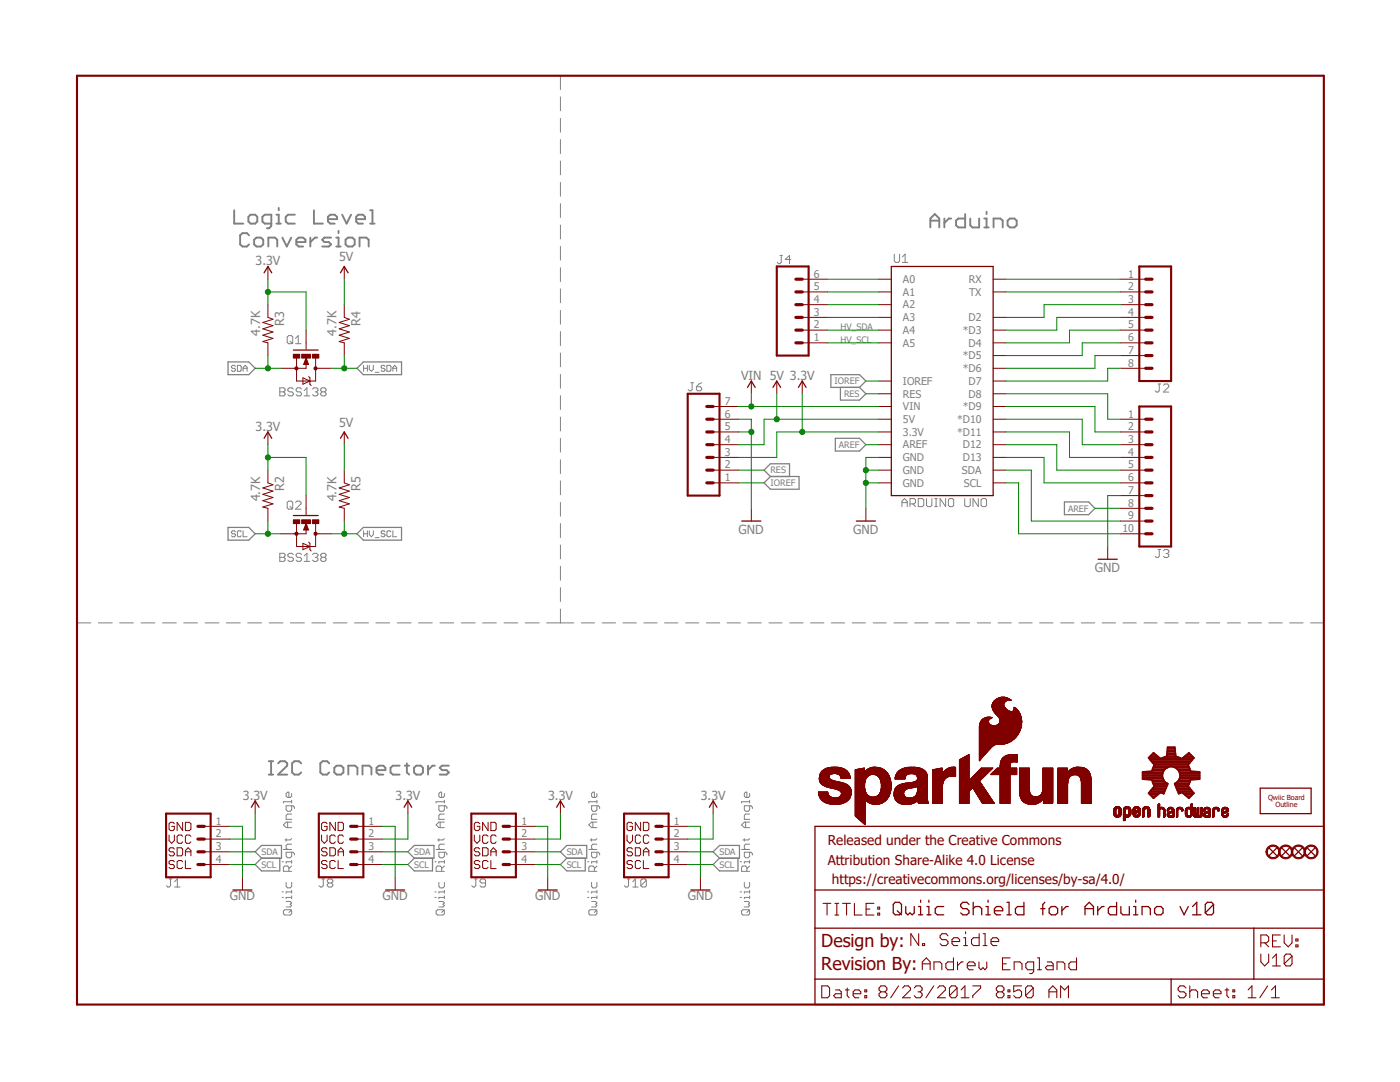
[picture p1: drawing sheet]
<svg xmlns="http://www.w3.org/2000/svg" width="279mm" height="216mm" viewBox="0 0 279 216" stroke-linecap="round" stroke-linejoin="round" font-family="sans-serif">
<defs><g id="words">
<g font-size="3.6" fill="#800000">
<text x="163.9" y="189">Design by:</text>
<text x="163.9" y="193.6">Revision By:</text>
</g>
<g font-size="2.7" fill="#800000">
<text x="165.2" y="172.5">Attribution Share-Alike 4.0 License</text>
<text x="165.2" y="168.7">Released under the Creative Commons</text>
<text x="166" y="176.3">https://creativecommons.org/licenses/by-sa/4.0/</text>
</g>
<g font-size="2.5" fill="#808080">
<text x="51" y="52.9">3.3V</text>
<text x="67.7" y="52.2">5V</text>
<text x="56.7" y="65" transform="rotate(-90 56.7 65)">R3</text>
<text x="72" y="65" transform="rotate(-90 72 65)">R4</text>
<text x="51.9" y="67" transform="rotate(-90 51.9 67)">4.7K</text>
<text x="67.2" y="67" transform="rotate(-90 67.2 67)">4.7K</text>
<text x="147.9" y="75.8">VIN 5V 3.3V</text>
<text x="51" y="85.9">3.3V</text>
<text x="67.7" y="85.2">5V</text>
<text x="51.9" y="100" transform="rotate(-90 51.9 100)">4.7K</text>
<text x="56.7" y="98" transform="rotate(-90 56.7 98)">R2</text>
<text x="67.2" y="100" transform="rotate(-90 67.2 100)">4.7K</text>
<text x="72" y="98" transform="rotate(-90 72 98)">R5</text>
<text x="147.4" y="106.5">GND</text>
<text x="170.3" y="106.5">GND</text>
<text x="218.5" y="114.1">GND</text>
<text x="48.5" y="159.6">3.3V</text>
<text x="79" y="159.6">3.3V</text>
<text x="109.4" y="159.6">3.3V</text>
<text x="139.9" y="159.6">3.3V</text>
<text x="45.9" y="179.6">GND</text>
<text x="76.4" y="179.6">GND</text>
<text x="106.8" y="179.6">GND</text>
<text x="137.3" y="179.6">GND</text>
</g>
<g font-size="2.1" fill="#808080">
<text x="162.4" y="57.9">5</text>
<text x="162.4" y="55.4">6</text>
<text x="180.2" y="56.5">A0</text>
<text x="180.2" y="59">A1</text>
<text x="193.3" y="56.5">RX</text>
<text x="193.4" y="59">TX</text>
<text x="225.2" y="55.4">1</text>
<text x="225.2" y="57.9">2</text>
<text x="162.4" y="65.5">2</text>
<text x="162.4" y="63">3</text>
<text x="162.4" y="60.5">4</text>
<text x="180.2" y="61.6">A2</text>
<text x="180.2" y="64.1">A3</text>
<text x="193.3" y="64.1">D2</text>
<text x="225.2" y="60.5">3</text>
<text x="225.2" y="63">4</text>
<text x="225.2" y="65.5">5</text>
<text x="162.4" y="68.1">1</text>
<text x="180.2" y="66.6">A4</text>
<text x="180.2" y="69.2">A5</text>
<text x="192.2" y="66.6">*D3</text>
<text x="192.2" y="71.7">*D5</text>
<text x="193.3" y="69.2">D4</text>
<text x="225.2" y="68.1">6</text>
<text x="225.2" y="70.6">7</text>
<text x="180.2" y="76.8">IOREF</text>
<text x="192.2" y="74.3">*D6</text>
<text x="193.3" y="76.8">D7</text>
<text x="225.2" y="73.2">8</text>
<text x="144.7" y="83.3">6</text>
<text x="144.7" y="80.8">7</text>
<text x="180.2" y="81.9">VIN</text>
<text x="180.2" y="79.3">RES</text>
<text x="192.2" y="81.9">*D9</text>
<text x="193.3" y="79.3">D8</text>
<text x="225.2" y="83.3">1</text>
<text x="144.7" y="88.4">4</text>
<text x="144.7" y="85.9">5</text>
<text x="180.2" y="89.5">AREF</text>
<text x="180.2" y="84.4">5V</text>
<text x="180.2" y="87">3.3V</text>
<text x="191" y="84.4">*D10</text>
<text x="191" y="87">*D11</text>
<text x="192.2" y="89.5">D12</text>
<text x="225.2" y="85.9">2</text>
<text x="225.2" y="88.4">3</text>
<text x="144.7" y="93.5">2</text>
<text x="144.7" y="90.9">3</text>
<text x="180.2" y="92">GND</text>
<text x="180.2" y="94.6">GND</text>
<text x="192" y="94.6">SDA</text>
<text x="192.2" y="92">D13</text>
<text x="225.2" y="90.9">4</text>
<text x="225.2" y="93.5">5</text>
<text x="144.7" y="96">1</text>
<text x="180.2" y="97.1">GND</text>
<text x="192.4" y="97.1">SCL</text>
<text x="225.2" y="96">6</text>
<text x="225.2" y="98.6">7</text>
<text x="225.2" y="101.1">8</text>
<text x="224" y="106.2">10</text>
<text x="225.2" y="103.6">9</text>
<text x="43.1" y="164.5">1</text>
<text x="43.1" y="167.1">2</text>
<text x="73.6" y="164.5">1</text>
<text x="73.6" y="167.1">2</text>
<text x="104.1" y="164.5">1</text>
<text x="104.1" y="167.1">2</text>
<text x="134.5" y="164.5">1</text>
<text x="134.5" y="167.1">2</text>
<text x="43.1" y="169.6">3</text>
<text x="43.1" y="172.2">4</text>
<text x="73.6" y="169.6">3</text>
<text x="73.6" y="172.2">4</text>
<text x="104.1" y="169.6">3</text>
<text x="104.1" y="172.2">4</text>
<text x="134.5" y="169.6">3</text>
<text x="134.5" y="172.2">4</text>
</g>
<g font-size="1.8" fill="#808080">
<text x="167.7" y="65.9">HV_SDA</text>
<text x="167.7" y="68.4">HV_SCL</text>
<text x="166.5" y="76.7">IOREF</text>
<text x="168.4" y="79.2">RES</text>
<text x="167.4" y="89.4">AREF</text>
<text x="153.8" y="94.4">RES</text>
<text x="153.8" y="97">IOREF</text>
<text x="213.1" y="102.1">AREF</text>
<text x="52.2" y="173.1">SCL</text>
<text x="52.2" y="170.6">SDA</text>
<text x="82.7" y="173.1">SCL</text>
<text x="82.7" y="170.6">SDA</text>
<text x="113.1" y="173.1">SCL</text>
<text x="113.1" y="170.6">SDA</text>
<text x="143.6" y="173.1">SCL</text>
<text x="143.6" y="170.6">SDA</text>
</g>
<g font-size="1.4" fill="#800000">
<text x="253.1" y="159.6">Qwiic Board</text>
<text x="254.6" y="161.1">Outline</text>
</g>
</g></defs>
<path d="M14.9 14.9l249.6 186.1M264.5 14.9l-249.6 186.1" fill="none" stroke="#fff" stroke-width=".2"/>
<g fill="none" stroke="#808080" stroke-width=".38">
<path d="M46.7 42v2.6h1.9M49.7 46.9l-.4-.4h-.9l-.5 .4v1.9l.5 .4h.9l.4-.4M50 42.8h.9l.5 .5v.9l-.5 .4h-.9l-.4-.4v-.9zM50.7 47.8l.5-.4h.9l.4 .4v1l-.4 .4h-.9l-.5-.4zM53.6 49.2v-1.8h1.3l.4 .4v1.4M54.1 44.6h-1.3l-.4-.4v-.9l.4-.5h1.3v2.3l-.4 .5h-.4M55.2 44.6h.8M55.2 42.8h.4v1.8M55.6 41.5v.5M56.3 47.4l.9 1.8 .9-1.8M58.8 42.8h-1.3l-.5 .5v.9l.5 .4h1.3M59.1 48.3h1.9v-.5l-.5-.4h-.9l-.5 .4v1l.5 .4h.9"/>
<path d="M61.9 47.4v1.8M62.7 42v2.6h1.7M63.3 47.4h-.4l-1 .9M65.4 43.7h1.9v-.4l-.5-.5h-.9l-.5 .5v.9l.5 .4h.9M66.1 47.4h-1.4l-.4 .4 .4 .5h.9l.5 .5-.5 .4h-1.3M67.1 49.2h.9M67.1 47.4h.5v1.8M67.6 46.1v.4M68.3 42.8l.9 1.8 .9-1.8M69 47.8l.4-.4h.9l.5 .4v1l-.5 .4h-.9l-.4-.4zM71.1 43.7h1.8v-.4l-.5-.5h-.9l-.4 .5v.9l.4 .4h.9M71.8 49.2v-1.8h1.3l.5 .4v1.4"/>
<path d="M73.9 44.6h.9M73.9 42h.4v2.6M185.7 45.4v-1.8l.9-.9 .9 .9v1.8M185.7 44h1.8M188.5 43.6v1.8M189.8 43.6h-.4l-.9 .9M192.6 42.7v2.7h-1.3l-.5-.4v-1l.5-.4h1.3M193.6 43.6v1.4l.5 .4h1.3v-1.8M196.4 43.6h.5v1.8M196.4 45.4h.9M196.9 42.2v.5M198.3 45.4v-1.8h1.3l.5 .4v1.4"/>
<path d="M201.1 44l.4-.4h.9l.5 .4v1l-.5 .4h-.9l-.4-.4zM53.6 154.6h.9M53.6 151.9h.9M54.1 151.9v2.7M55.5 152.3l.5-.4h.9l.4 .4v.5l-1.8 1.8h1.8M60.1 152.3l-.5-.4h-.8l-.5 .4v1.8l.5 .5h.8l.5-.5M65.7 152.3l-.4-.4h-.9l-.5 .4v1.8l.5 .5h.9l.4-.5M66.7 153.2l.5-.4h.9l.4 .4v.9l-.4 .5h-.9l-.5-.5zM69.5 154.6v-1.8h1.4l.4 .4v1.4M72.3 154.6v-1.8h1.4l.4 .4v1.4M75.1 153.7h1.8v-.5l-.4-.4h-.9l-.5 .4v.9l.5 .5h.9M79.8 152.8h-1.4l-.5 .4v.9l.5 .5h1.4"/>
<path d="M80.8 152.8h.9M81.2 152.3v1.8l.5 .5M83.1 152.8h.9l.4 .4v.9l-.4 .5h-.9l-.5-.5v-.9zM85.4 152.8v1.8M86.8 152.8h-.5l-.9 .9M89.6 152.8h-1.4l-.4 .4 .4 .5h.9l.5 .4-.5 .5h-1.3"/>
</g>
<g fill="none" stroke="#808080" stroke-width=".2">
<path d="M111.8 15.1v2.8M111.8 19.3v2.8M111.8 23.6v2.8M111.8 27.9v2.7M111.8 32.1v2.8M111.8 36.4v2.8M111.8 40.6v2.8M111.8 44.9v2.8M111.8 49.1v2.8M111.8 53.4v2.8M111.8 57.7v2.7M155.7 51h.5"/>
<path d="M155.9 51v1.3l-.2 .3h-.3l-.3-.3M157.8 51.8h-1.1l.9-.8v1.6M178.5 50.7v1.4l.2 .3h.6l.2-.3v-1.4M180.1 52.4h1.1M180.1 51.3l.5-.6v1.7M47 73.1l-.2-.2h-.4l-.2 .4 .2 .2h.4l.2 .4-.2 .2h-.4l-.2-.2M47.4 72.9h.6l.1 .2v.8l-.1 .2h-.6zM48.5 74.1v-.8l.4-.4 .4 .4v.8M48.5 73.5h.8M55.8 77.4h.8l.3 .2v.3l-.3 .3 .3 .3v.2l-.3 .3h-.8zM55.8 78.2h.8M57.3 67.2l.3-.2h.6l.2 .2v1.1l-.2 .3h-.6l-.3-.3z"/>
<path d="M57.9 68.1l.5 .5M58.5 77.6l-.2-.2h-.6l-.3 .2v.3l.3 .3h.6l.2 .3v.2l-.2 .3h-.6l-.3-.3M59 68.6h1.1M59 67.5l.5-.5v1.6M60.2 77.6l-.3-.2h-.5l-.3 .2v.3l.3 .3h.5l.3 .3v.2l-.3 .3h-.5l-.3-.3M60.7 79h1.1M60.7 77.9l.6-.5v1.6M62.4 77.6l.3-.2h.5l.3 .2v.3l-.3 .3M62.9 78.2h.3M63.2 78.2l.3 .3v.2l-.3 .3h-.5l-.3-.3M64.3 78.2l-.3-.3v-.3l.3-.2h.5l.3 .2v.3l-.3 .3M64.3 78.2l-.3 .3v.2l.3 .3h.5l.3-.3v-.2l-.3-.3"/>
<path d="M64.3 78.2h.5M72.6 73.5h.7M72.6 72.9v1.2M73.3 72.9v1.2M73.7 72.9v.8l.4 .4 .4-.4v-.8M74.9 74.3h.7M76.8 73.1l-.2-.2h-.4l-.1 .4 .1 .2h.4l.2 .4-.2 .2h-.4l-.1-.2M77.2 72.9h.6l.2 .2v.8l-.2 .2h-.6zM78.4 73.5h.8M78.4 74.1v-.8l.4-.4 .4 .4v.8M111.8 61.9v2.8M111.8 66.2v2.8"/>
<path d="M111.8 70.4v2.8M111.8 74.7v2.8M111.8 79v2.7M137.9 76.4h.5M138.1 76.4v1.3l-.2 .3h-.3l-.3-.3M139 77.2h.8l.2 .3v.2l-.2 .3h-.6l-.2-.3zM140 76.4l-.5 .2-.5 .6M231.1 76.6h.5M231.4 76.6v1.4l-.3 .2h-.3l-.3-.2M232.2 76.9l.3-.3h.5l.3 .3v.3l-1.1 1h1.1M111.8 83.2v2.8M111.8 87.5v2.7"/>
<path d="M111.8 91.7v2.8M111.8 96v2.7M183.3 99.5h.8l.3 .2v1.1l-.3 .3h-.8zM184.9 99.5v1.3l.3 .3h.5l.3-.3v-1.3M186.5 99.5h.6M186.8 99.5v1.6M188.7 99.5v1.6l-1.1-1.6v1.6M189.5 99.5h.6l.2 .2v1.1l-.2 .3h-.6l-.2-.3v-1.1zM192.5 99.5v1.3l.3 .3h.5l.3-.3v-1.3M195.2 99.5v1.6l-1-1.6v1.6M195.8 99.7l.3-.2h.5l.3 .2v1.1l-.3 .3h-.5l-.3-.3zM47 106.1l-.2-.2h-.4l-.2 .4 .2 .2h.4l.2 .2v.2l-.2 .2h-.4l-.2-.2"/>
<path d="M48.1 106.1l-.1-.2h-.5l-.1 .2v.8l.1 .2h.5l.1-.2M48.5 105.9v1.2h.8M55.8 110.4h.8l.3 .3v.2l-.3 .3 .3 .3v.3l-.3 .2h-.8zM55.8 111.2h.8M57.3 100.2l.3-.2h.6l.2 .2v1.1l-.2 .3h-.6l-.3-.3zM57.9 101l.5 .6M58.5 110.7l-.2-.3h-.6l-.3 .3v.2l.3 .3h.6l.2 .3v.3l-.2 .2h-.6l-.3-.2M59 100.2l.3-.2h.5l.3 .2v.3l-1.1 1.1h1.1M60.2 110.7l-.3-.3h-.5l-.3 .3v.2l.3 .3h.5l.3 .3v.3l-.3 .2h-.5l-.3-.2M60.7 110.9l.6-.5v1.6M60.7 112h1.1M62.4 110.7l.3-.3h.5l.3 .3v.2l-.3 .3"/>
<path d="M62.9 111.2h.3M63.2 111.2l.3 .3v.3l-.3 .2h-.5l-.3-.2M64.3 111.2l-.3-.3v-.2l.3-.3h.5l.3 .3v.2l-.3 .3M64.3 111.2l-.3 .3v.3l.3 .2h.5l.3-.2v-.3l-.3-.3M64.3 111.2h.5M72.6 106.5h.7M72.6 105.9v1.2M73.3 105.9v1.2M73.7 105.9v.8l.4 .4 .4-.4v-.8M74.9 107.3h.7M76.8 106.1l-.2-.2h-.4l-.1 .4 .1 .2h.4l.2 .2v.2l-.2 .2h-.4l-.1-.2M78 106.1l-.2-.2h-.4l-.2 .2v.8l.2 .2h.4l.2-.2"/>
<path d="M78.4 105.9v1.2h.8M111.8 100.2v2.8M111.8 104.5v2.8M111.8 108.8v2.7M111.8 113v2.8M111.8 117.3v2.7M180 101.1v-1.1l.5-.5 .6 .5v1.1M180 100.3h1.1M181.6 100.5h.8l.3-.2v-.6l-.3-.2h-.8v1.6M182.2 100.5l.5 .6M186.5 101.1h.6M231.1 109.6h.5"/>
<path d="M231.4 109.6v1.4l-.3 .3h-.3l-.3-.3M232.2 109.9l.3-.3h.5l.3 .3v.3l-.3 .2M232.7 110.4h.3M233 110.4l.3 .3v.3l-.3 .3h-.5l-.3-.3M15.4 124.3h2.7M19.6 124.3h2.8M23.9 124.3h2.7M28.2 124.3h2.7M32.4 124.3h2.8M36.7 124.3h2.7M40.9 124.3h2.8M45.2 124.3h2.8"/>
<path d="M49.4 124.3h2.8M53.7 124.3h2.8M58 124.3h2.7M62.2 124.3h2.8M66.5 124.3h2.8M70.7 124.3h2.8M75 124.3h2.8M79.3 124.3h2.7M83.5 124.3h2.8M87.8 124.3h2.8M92.1 124.3h2.7M96.3 124.3h2.8"/>
<path d="M100.6 124.3h2.7M104.8 124.3h2.8M109.1 124.3h5.4M111.8 121.5v2.8M116 124.3h2.7M120.2 124.3h2.7M124.3 124.3h2.7M128.5 124.3h2.6M132.6 124.3h2.7M136.8 124.3h2.6M141 124.3h2.6M145.1 124.3h2.7"/>
<path d="M149.3 124.3h2.6M153.5 124.3h2.6M157.6 124.3h2.7M161.8 124.3h2.6M165.9 124.3h2.7M170.1 124.3h2.6M174.2 124.3h2.7M178.4 124.3h2.7M182.5 124.3h2.7M186.7 124.3h2.7M190.9 124.3h2.6M195 124.3h2.7"/>
<path d="M199.2 124.3h2.6M203.3 124.3h2.7M207.5 124.3h2.6M211.7 124.3h2.6M215.8 124.3h2.7M220 124.3h2.6M224.1 124.3h2.7M228.3 124.3h2.6M232.5 124.3h2.6M236.6 124.3h2.7M240.7 124.3h2.7M244.9 124.3h2.7"/>
<path d="M249.1 124.3h2.7M253.2 124.3h2.7M257.4 124.3h2.7M261.5 124.3h2.7M58.2 160h-1.6v.2M58.2 158.3v.6l-.3 .2h-.5l-.3-.2v-.6l.3-.2h.3v1M58.2 159.7v.5M88.7 160h-1.7v.2M88.7 158.3v.6l-.3 .2h-.6l-.2-.2v-.6l.2-.2h.3v1M88.7 159.7v.5M119.1 160h-1.6v.2M119.1 158.3v.6l-.2 .2h-.6l-.2-.2v-.6l.2-.2h.3v1"/>
<path d="M119.1 159.7v.5M149.6 160h-1.6v.2M149.6 158.3v.6l-.2 .2h-.6l-.3-.2v-.6l.3-.2h.3v1M149.6 159.7v.5M33.7 175.4h.6M34 175.4v1.3l-.3 .3h-.2l-.3-.3M34.8 177h1.1M34.8 175.9l.6-.5v1.6M56.3 179.1h.3M56.3 178h.3M56.3 172h.3M56.6 169.5h1.6"/>
<path d="M57.1 176.1v.8l.3 .3h.5l.3-.3v-.8M57.1 179.9h.8l.3 .3-.3 .2 .3 .3-.3 .3h-.8M57.1 167.3v.6M57.4 164v1.1M57.7 173.9v-.8l-.3-.3h-.5l-.3 .3v.8h1.6M58.2 160.8v.8l-.3 .3h-.5l-.3-.3v-.8h1.4l.3 .3v.2M58.2 170.1v.8l-.3 .3h-.5l-.3-.3v-.8h1.4l.3 .2v.3M58.2 171.7v.6M58.2 177.7v.5M58.2 178.8v.5M58.2 162.4h-.8l-.3 .3v.8h1.1M58.2 168.4h-.8l-.3 .3v.5l.3 .3"/>
<path d="M58.2 172h-1.1v.3M58.2 178h-1.1v.2M58.2 179.1h-1.1v.2M58.2 172.8l-.5 .5M58.2 167.3l-.3 .3h-1M58.2 164h-1.1l-.5 .6 .5 .5h1.1M64.2 175.4h.6M64.5 175.4v1.3l-.3 .3h-.2l-.3-.3M65.6 176.2l-.3 .3v.2l.3 .3h.5l.3-.3v-.2l-.3-.3M65.6 176.2l-.3-.3v-.3l.3-.2h.5l.3 .2v.3l-.3 .3M65.6 176.2h.5M86.8 179.1h.2"/>
<path d="M86.8 178h.2M86.8 172h.2M87 169.5h1.7M87.6 179.9h.8l.3 .3-.3 .2 .3 .3-.3 .3h-.8M87.6 176.1v.8l.2 .3h.6l.3-.3v-.8M87.6 167.3v.6M87.8 164v1.1M88.1 173.9v-.8l-.3-.3h-.5l-.3 .3v.8h1.7M88.7 179.1h-1.1v.2M88.7 178h-1.1v.2M88.7 172h-1.1v.3M88.7 170.1v.8l-.3 .3h-.6l-.2-.3v-.8h1.3l.3 .2v.3"/>
<path d="M88.7 168.4h-.9l-.2 .3v.5l.2 .3M88.7 167.3l-.3 .3h-1.1M88.7 164h-1.1l-.6 .6 .6 .5h1.1M88.7 162.4h-.9l-.2 .3v.8h1.1M88.7 160.8v.8l-.3 .3h-.6l-.2-.3v-.8h1.3l.3 .3v.2M88.7 171.7v.6M88.7 177.7v.5M88.7 178.8v.5M88.7 172.8l-.6 .5M94.7 175.4h.5M95 175.4v1.3l-.3 .3h-.3l-.3-.3M96.9 176.2h-.8l-.3-.3v-.3l.3-.2h.5l.3 .2v1.1l-.3 .3h-.5l-.3-.3"/>
<path d="M117.3 179.1h.2M117.3 178h.2M117.3 172h.2M117.5 169.5h1.6M118.1 179.9h.8l.2 .3-.2 .2 .2 .3-.2 .3h-.8M118.1 176.1v.8l.2 .3h.6l.2-.3v-.8M118.1 167.3v.6M118.3 164v1.1M118.6 173.9v-.8l-.3-.3h-.5l-.3 .3v.8h1.6M119.1 168.4h-.8l-.2 .3v.5l.2 .3M119.1 179.1h-1v.2M119.1 178h-1v.2"/>
<path d="M119.1 172h-1v.3M119.1 170.1v.8l-.2 .3h-.6l-.2-.3v-.8h1.3l.3 .2v.3M119.1 167.3l-.2 .3h-1.1M119.1 164h-1l-.6 .6 .6 .5h1M119.1 162.4h-.8l-.2 .3v.8h1M119.1 160.8v.8l-.2 .3h-.6l-.2-.3v-.8h1.3l.3 .3v.2M119.1 171.7v.6M119.1 177.7v.5M119.1 178.8v.5M119.1 172.8l-.5 .5M125.2 175.4h.5M125.4 175.4v1.3l-.2 .3h-.3l-.3-.3"/>
<path d="M126.3 177h1M126.3 175.9l.5-.5v1.6M129 175.6v1.1l-.3 .3h-.5l-.3-.3M129 175.6l-.3-.2h-.5l-.3 .2v1.1M129 175.6l-1.1 1.1M147.7 179.1h.3M147.7 178h.3M147.7 172h.3M148 169.5h1.6M148.5 179.9h.9l.2 .3-.2 .2 .2 .3-.2 .3h-.9M148.5 176.1v.8l.3 .3h.6l.2-.3v-.8M148.5 167.3v.6"/>
<path d="M148.8 164v1.1M149.1 173.9v-.8l-.3-.3h-.5l-.3 .3v.8h1.6M149.6 179.1h-1.1v.2M149.6 178h-1.1v.2M149.6 172h-1.1v.3M149.6 170.1v.8l-.2 .3h-.6l-.3-.3v-.8h1.4l.3 .2v.3M149.6 168.4h-.8l-.3 .3v.5l.3 .3M149.6 167.3l-.2 .3h-1.1M149.6 164h-1.1l-.5 .6 .5 .5h1.1M149.6 162.4h-.8l-.3 .3v.8h1.1M149.6 160.8v.8l-.2 .3h-.6l-.3-.3v-.8h1.4l.3 .3v.2M149.6 171.7v.6"/>
<path d="M149.6 177.7v.5M149.6 178.8v.5M149.6 172.8l-.5 .5M56.6 181.8l.3-.3h1l.3 .3v.5l-.3 .3h-1l-.3-.3zM58.2 181.5l-.5 .6M87 181.8l.3-.3h1.1l.3 .3v.5l-.3 .3h-1.1l-.3-.3zM88.7 181.5l-.6 .6M117.5 181.8l.3-.3h1.1l.2 .3v.5l-.2 .3h-1.1l-.3-.3zM119.1 181.5l-.5 .6M148 181.8l.3-.3h1.1l.2 .3v.5l-.2 .3h-1.1l-.3-.3zM149.6 181.5l-.5 .6"/>
</g>
<g fill="none" stroke="#808080" stroke-width=".25">
<path d="M45.5 72.2h4.2l1.2 1.3-1.2 1.3h-4.2zM71.2 73.5l1.3-1.3h7.6v2.6h-7.6zM165.8 74.8h5.7l1.3 1.2-1.3 1.3h-5.7zM167.7 77.3v2.5h3.8l1.3-1.2-1.3-1.3M152.5 96.4l1.3-1.3h5.7v2.5h-5.7zM153.8 95.1l-1.3-1.3 1.3-1.3h3.8v2.6M166.7 87.5h4.8l1.3 1.2-1.3 1.3h-4.8zM45.5 105.2h4.2l1.2 1.3-1.2 1.3h-4.2zM71.2 106.5l1.3-1.3h7.6v2.6h-7.6zM212.4 100.2h4.9l1.2 1.2-1.2 1.3h-4.9zM50.9 170l1.3-1.3h4v2.5h-4zM52.2 171.2l-1.3 1.3 1.3 1.3h3.6v-2.6"/>
<path d="M81.4 170l1.3-1.3h3.9v2.5h-3.9zM82.7 171.2l-1.3 1.3 1.3 1.3h3.6v-2.6M111.8 170l1.3-1.3h4v2.5h-4zM113.1 171.2l-1.3 1.3 1.3 1.3h3.7v-2.6M142.3 170l1.3-1.3h4v2.5h-4zM143.6 171.2l-1.3 1.3 1.3 1.3h3.7v-2.6"/>
</g>
<g fill="none" stroke="#800000" stroke-width=".21">
<path d="M164 196.7h1.2l.4 .4v1.6l-.4 .4h-1.2zM164.3 180.3h1.5M165.1 180.3v2.3M166.6 180.3h.8M166.6 182.6h.8M166.8 197.5h.7l.4 .4v1.2h-1.1l-.4-.4 .4-.4h1.1M167 180.3v2.3M168.1 180.3h1.6M168.7 197.5h.8M169 180.3v2.3M169.1 197.1v1.6l.4 .4M170.3 198.3h1.5v-.4l-.4-.4h-.8l-.3 .4v.8l.3 .4h.8"/>
<path d="M170.5 180.3v2.3h1.5M172.6 198.7h.4v.4h-.4zM172.6 197.5h.4v.4h-.4zM172.8 181.4h.8M174.4 180.3h-1.6v2.3h1.6M175.2 182.2h.4v.4h-.4zM175.2 181h.4v.4h-.4zM175.8 197.9l-.4 .4v.4l.4 .4h.8l.4-.4v-.4l-.4-.4M175.8 197.9l-.4-.4v-.4l.4-.4h.8l.4 .4v.4l-.4 .4M175.8 197.9h.8M179.3 196.7l-1.5 2.4M180.1 197.1l.4-.4h.8l.4 .4v.4l-1.6 1.6h1.6"/>
<path d="M182.5 197.1l.3-.4h.8l.4 .4v.4l-.4 .4M183.2 197.9h.4M183.3 186.3v2.4l-1.5-2.4v2.4M183.6 197.9l.4 .4v.4l-.4 .4h-.8l-.3-.4M184.1 193.5v-1.6l.8-.8 .7 .8v1.6M184.1 192.3h1.5M184.1 188.3h.4v.4h-.4zM186.4 196.7l-1.6 2.4M186.4 193.5v-1.6h1.2l.4 .4v1.2M187.1 197.1l.4-.4h.8l.4 .4v.4l-1.6 1.6h1.6M189.2 186.7l-.4-.4h-.8l-.4 .4v.4l.4 .4h.8l.4 .4v.4l-.4 .4h-.8l-.4-.4M190 187.9h1.5v-.4l-.4-.4h-.7l-.4 .4v.8l.4 .4h.7"/>
<path d="M190.3 191.1v2.4h-1.2l-.3-.4v-.8l.3-.4h1.2M191 197.1v1.6l-.4 .4h-.7l-.4-.4M191 197.1l-.4-.4h-.7l-.4 .4v1.6M191 197.1l-1.5 1.6M191.1 191.9v1.6M191.8 199.1h1.6M191.8 197.5l.8-.8v2.4M192.2 191.9h-.3l-.8 .8M192.3 188.7h.8M192.3 187.1h.4v1.6M192.7 185.9v.4M193 192.7h1.6v-.4l-.4-.4h-.8l-.4 .4v.8l.4 .4h.8"/>
<path d="M194.1 196.7h1.6v.4l-1.6 1.6v.4M195.4 191.9v1.2l.3 .4 .5-.4 .4 .4 .3-.4v-1.2M195.4 186.3v2.4h-1.1l-.4-.4v-.8l.4-.4h1.1M196.2 188.7h.8M196.2 186.3h.4v2.4M197.8 187.9h1.5v-.4l-.4-.4h-.7l-.4 .4v.8l.4 .4h.7M199.2 197.9l-.4-.4v-.4l.4-.4h.8l.4 .4v.4l-.4 .4M199.2 197.9l-.4 .4v.4l.4 .4h.8l.4-.4v-.4l-.4-.4M199.2 197.9h.8M200.1 192.3h.7M201.2 198.7h.3v.4h-.3zM201.2 197.5h.3v.4h-.3z"/>
<path d="M201.6 191.1h-1.5v2.4h1.5M202.4 193.5v-1.6h1.1l.5 .4v1.2M203.9 196.7h-1.6v1.2l.8-.4h.4l.4 .4v.8l-.4 .4h-.8l-.4-.4M206.2 197.1v1.6l-.4 .4h-.7l-.4-.4M206.2 197.1l-.4-.4h-.7l-.4 .4v1.6M206.2 197.1l-1.5 1.6M206.3 193.5h-1.2l-.4-.4v-.8l.4-.4h1.2v2l-.4 .4h-.4M207.1 193.5h.8M207.1 191.1h.3v2.4M209 191.9h.8l.4 .4v1.2h-1.2l-.4-.4 .4-.4h1.2M209.3 197.9h1.6M209.3 199.1v-1.6l.8-.8 .8 .8v1.6"/>
<path d="M210.9 193.5v-1.6h1.2l.4 .4v1.2M211.7 199.1v-2.4l.8 .8 .7-.8v2.4M214.8 191.1v2.4h-1.1l-.4-.4v-.8l.4-.4h1.1M236.7 197.1l-.4-.4h-.8l-.4 .4v.4l.4 .4h.8l.4 .4v.4l-.4 .4h-.8l-.4-.4M237.4 197.9l.4-.4h.8l.4 .4v1.2M237.4 196.7v2.4M239.8 198.3h1.5v-.4l-.3-.4h-.8l-.4 .4v.8l.4 .4h.8M242.1 198.3h1.6v-.4l-.4-.4h-.8l-.4 .4v.8l.4 .4h.8M244.5 197.5h.7M244.9 197.1v1.6l.3 .4M246 198.7h.4v.4h-.4zM246 197.5h.4v.4h-.4z"/>
<path d="M249.1 199.1h1.6M249.1 197.5l.8-.8v2.4M251.6 188.1h1.2l.4-.4v-.7l-.4-.4h-1.2v2.3M251.6 190.4v1.5l.8 .8 .8-.8v-1.5M252.4 188.1l.8 .8M253 196.7l-1.6 2.4M253.7 199.1h1.6M253.7 197.5l.9-.8v2.4M254 191.2l.7-.8v2.3M254 192.7h1.5M254 187.7h.7M255.5 186.6h-1.5v2.3h1.5"/>
<path d="M256.3 186.6v1.5l.8 .8 .8-.8v-1.5M257.9 190.8v1.5l-.4 .4h-.8l-.4-.4M257.9 190.8l-.4-.4h-.8l-.4 .4v1.5M257.9 190.8l-1.6 1.5M258.6 188.6h.4v.3h-.4zM258.6 187.4h.4v.3h-.4z"/>
</g>
<g fill="none" stroke="#800000" stroke-width=".25">
<path d="M177.9 53.2h20.3v45.7h-20.3zM170.9 104h3.8M162.6 164.9h101.6v35.5h-101.6zM162.6 177.6h101.6M183.7 179.6v.4M185.4 179.6v.4M197.2 179.6v.4M226.7 179.6v.4M162.6 185.2h101.6M162.6 195.4h101.6M178.6 180h.9l.4 .5v1.7l-.4 .3h-.9l-.3-.3v-1.7zM179.1 181.7l.8 .8"/>
<path d="M180.8 180.9v1.3l.4 .3 .4-.3 .4 .3 .5-.3v-1.3M183.3 182.5h.8M183.3 180.9h.4v1.6M185 182.5h.8M185 180.9h.4v1.6M188.3 180.9h-1.2l-.5 .4v.9l.5 .3h1.2M193.4 180.5l-.4-.5h-.8l-.5 .5v.4l.5 .4h.8l.4 .4v.5l-.4 .3h-.8l-.5-.3M194.2 181.3l.4-.4h.9l.4 .4v1.2M194.2 180v2.5M196.8 182.5h.8M196.8 180.9h.4v1.6M198.5 181.7h1.6v-.4l-.4-.4h-.8l-.4 .4v.9l.4 .3h.8"/>
<path d="M201 180h.4v2.5M201 182.5h.8M204.3 180v2.5h-1.2l-.5-.3v-.9l.5-.4h1.2M207.7 181.3h.8M208.5 180l-.4 .5v2M209.4 181.3l.4-.4h.9l.4 .4v.9l-.4 .3h-.9l-.4-.3zM211.9 180.9v1.6M213.2 180.9h-.4l-.9 .8M216.5 181.3h1.7M216.5 182.5v-1.6l.9-.9 .8 .9v1.6M219.1 180.9v1.6M220.3 180.9h-.4l-.8 .8"/>
<path d="M222.8 180v2.5h-1.2l-.4-.3v-.9l.4-.4h1.2M223.7 180.9v1.3l.4 .3h1.3v-1.6M226.2 182.5h.9M226.2 180.9h.5v1.6M227.9 182.5v-1.6h1.3l.4 .4v1.2M230.4 181.3l.4-.4h.9l.4 .4v.9l-.4 .3h-.9l-.4-.3zM233.7 195.4v5M235.5 180.9l.8 1.6 .9-1.6M238 182.5h1.7M238 180.9l.8-.9v2.5M242.2 180.5l-.4-.5h-.8l-.5 .5v1.7M242.2 180.5v1.7l-.4 .3h-.8l-.5-.3"/>
<path d="M242.2 180.5l-1.7 1.7M250.2 185.2v10.2"/>
</g>
<g fill="none" stroke="#800000" stroke-width=".2">
<path d="M175.3 55.7h2.6M175.3 58.3h2.6M198.2 55.7h2.5M198.2 58.3h2.5M175.3 63.3h2.6M175.3 65.9h2.6M175.3 68.4h2.6M175.3 76h2.6M175.3 78.6h2.6M175.3 60.8h2.6M198.2 63.3h2.5M198.2 65.9h2.5"/>
<path d="M198.2 68.4h2.5M198.2 71h2.5M198.2 73.5h2.5M198.2 76h2.5M198.2 78.6h2.5M175.3 81.1h2.6M175.3 83.7h2.6M175.3 86.2h2.6M175.3 88.7h2.6M175.3 91.3h2.6M175.3 93.8h2.6M175.3 96.4h2.6"/>
<path d="M198.2 81.1h2.5M198.2 83.7h2.5M198.2 86.2h2.5M198.2 88.7h2.5M198.2 91.3h2.5M198.2 93.8h2.5M198.2 96.4h2.5M172.8 101.4v2.6"/>
</g>
<path d="M15.4 15.1h248.8v185.3h-248.8z" fill="none" stroke="#800000" stroke-width=".42"/>
<path d="M58.9 73.3l.3-.1 .2 .1v.4h-.5z" fill-rule="evenodd" fill="#800000"/>
<path d="M58.9 73.3l.3-.1 .2 .1v.4h-.5z" fill="none" stroke="#800000" stroke-width=".2"/>
<path d="M62.7 73.3l.3-.1 .2 .1v.4h-.5z" fill-rule="evenodd" fill="#800000"/>
<path d="M62.7 73.3l.3-.1 .2 .1v.4h-.5z" fill="none" stroke="#800000" stroke-width=".2"/>
<path d="M58.5 70.7h1.3v.8h-1.3z" fill-rule="evenodd" fill="#800000"/>
<path d="M58.5 70.7h1.3v.8h-1.3z" fill="none" stroke="#800000" stroke-width=".2"/>
<path d="M62.4 70.7h1.2v.8h-1.2z" fill-rule="evenodd" fill="#800000"/>
<path d="M62.4 70.7h1.2v.8h-1.2z" fill="none" stroke="#800000" stroke-width=".2"/>
<path d="M60.2 70.7h1.8v.8h-1.8z" fill-rule="evenodd" fill="#800000"/>
<path d="M53.5 60.8v2.5l1 .4-2 .6 2 .7-2 .6 2 .7-2 .6 2 .6-2 .7 1 .2v2.6M59.2 71.5v4.5h3.8v-4.5M60.2 70.7h1.8v.8h-1.8zM60.5 75.4l1.3 .6-1.3 .7zM61.1 72.6v.9h-5.1M61.1 65.9v3.8M61.1 71.5l.5 1.2h-1zM61.6 75.1l.2 .3v1.3l.3 .2M63 73.5h3.2M68.7 60.8v2.5l1 .4-2 .6 2 .7-2 .6 2 .7-2 .6 2 .6-2 .7 1 .2v2.6" fill="none" stroke="#800000" stroke-width=".2"/>
<path d="M58.5 69.8h5" fill="none" stroke="#800000" stroke-width=".25"/>
<path d="M61.1 72.3v.3h-.3l.3-.9 .2 .9" fill="none" stroke="#800000" stroke-width=".34"/>
<path d="M58.9 106.3h.5v.4l-.2 .1-.3-.1z" fill-rule="evenodd" fill="#800000"/>
<path d="M58.9 106.3h.5v.4l-.2 .1-.3-.1z" fill="none" stroke="#800000" stroke-width=".2"/>
<path d="M62.7 106.3h.5v.4l-.2 .1-.3-.1z" fill-rule="evenodd" fill="#800000"/>
<path d="M62.7 106.3h.5v.4l-.2 .1-.3-.1z" fill="none" stroke="#800000" stroke-width=".2"/>
<path d="M58.5 103.7h1.3v.8h-1.3z" fill-rule="evenodd" fill="#800000"/>
<path d="M58.5 103.7h1.3v.8h-1.3z" fill="none" stroke="#800000" stroke-width=".2"/>
<path d="M62.4 103.7h1.2v.8h-1.2z" fill-rule="evenodd" fill="#800000"/>
<path d="M62.4 103.7h1.2v.8h-1.2z" fill="none" stroke="#800000" stroke-width=".2"/>
<path d="M60.2 103.7h1.8v.8h-1.8z" fill-rule="evenodd" fill="#800000"/>
<g fill="none" stroke="#800000" stroke-width=".2">
<path d="M68.7 53.2v2.5M53.5 93.8v2.6l1 .3-2 .7 2 .6-2 .6 2 .7-2 .6 2 .6-2 .7 1 .2v2.6M61.1 98.9v3.8M68.7 93.8v2.6l1 .3-2 .7 2 .6-2 .6 2 .7-2 .6 2 .6-2 .7 1 .2v2.6M68.7 86.2v2.5M59.2 104.5v4.6h3.8v-4.6M60.2 103.7h1.8v.8h-1.8zM60.5 108.4l1.3 .7-1.3 .6zM61.1 105.6v.9h-5.1M61.1 104.5l.5 1.2h-1zM61.6 108.2l.2 .2v1.3l.3 .2M63 106.5h3.2"/>
<path d="M222.3 162.6h.5M222.3 162.5h.5M222.3 162.4h.4M222.3 162.3h.4M222.3 162.2h.4M222.3 162.1h.4M222.3 162h.4M222.3 161.9h.4M222.3 161.8h.4M222.3 161.7h.4M222.3 161.6h.4M222.3 161.5h.4"/>
<path d="M222.3 161.5h.5M222.3 162.6h.6M222.3 161.4h.5M222.3 161.4h1.4M222.4 162.7h1.2M222.4 161.3h1.2M222.4 161.2h1.2M222.5 162.8h1.1M222.5 161.2h1.1M222.5 162.9h1M222.5 162.9h1.1M222.5 161.1h1"/>
<path d="M222.6 162.9h.8M222.6 163h.8M222.7 161h.7M222.7 163h.6M222.8 161h.4M223.1 162.6h.6M223.2 162.6h.5M223.2 161.4h.5M223.3 162.6h.4M223.3 162.5h.4M223.3 161.5h.4M223.4 162.4h.3"/>
<path d="M223.4 162.3h.3M223.4 162.2h.3M223.4 162.1h.3M223.4 162h.3M223.4 161.9h.3M223.4 161.8h.3M223.4 161.7h.3M223.4 161.6h.3M224.2 163.7h.2M224.2 163.7h.3M224.2 163.6h.4M224.2 163.5h.4"/>
<path d="M224.2 163.4h.4M224.2 163.3h.4M224.2 163.2h.4M224.2 163.1h.4M224.2 163h1.1M224.2 162.9h1.1M224.2 162.9h1.2M224.2 162.9h1.3M224.2 162.8h1.3M224.2 162.7h1.4M224.2 162.6h.6M224.2 162.6h.5"/>
<path d="M224.2 162.5h.5M224.2 162.4l.4 .1M224.2 162.4h.4M224.2 162.3h.4M224.2 162.2h.4M224.2 162.1h.4M224.2 162h.4M224.2 161.9h.4M224.2 161.8h.4M224.2 161.7h.4M224.2 161.6h.4M224.2 161.5h.4"/>
<path d="M224.2 161.5h.5M224.2 161.4h.5M224.3 161.3h1.3M224.3 161.2h1.3M224.4 161.2h1.1M224.4 161.1h1M224.5 161.1h.9M224.6 161h.7M224.7 161h.4M225 162.6h.6M225.1 162.6h.5M225.2 162.6h.4"/>
<path d="M225.2 161.5h.4M225.2 161.4h.4M225.2 162.5h.4M225.3 162.4h.4M225.3 161.6h.4M225.3 161.5h.4M225.3 162.3h.4M225.3 162.2h.4M225.3 162.1h.4M225.3 162h.4M225.3 161.9h.4M225.3 161.8h.4"/>
<path d="M225.3 161.7h.4M225.6 162.7l-1.4 .1M225.6 161.3l-1.4 .1M225.7 162.4l-.4 .1M226.1 162.4h.4M226.1 162.3h.5M226.1 162.3h.6M226.1 162.1h.9M226.1 162.1h1M226.1 162.1h1.1M226.1 162h1.2M226.1 162h1.3"/>
<path d="M226.1 161.9h1.4M226.1 161.8h.4M226.1 161.7h.4M226.1 161.6h.4M226.1 161.5h.4M226.1 161.5h.5M226.1 162.6h.6M226.1 162.6h.5M226.1 162.5h.5M226.1 161.4h.5M226.1 161.4h1.4M226.2 162.7h1.3"/>
<path d="M226.2 161.3h1.3M226.2 161.2h1.3M226.3 162.8h1.1M226.3 161.2h1.1M226.3 162.9h1.1M226.4 162.9h.9M226.4 161.1h.9M226.4 162.9h.8M226.4 163h.8M226.5 161h.7M226.5 163h.7M226.7 161.8h.8"/>
<path d="M226.7 161h.3M226.8 161.8h.7M226.9 162.2h-.8M226.9 162.6h.6M226.9 161.7h.6M227 161.7h.5M227 162.6h.5M227 161.4h.5M227.1 162.6h.4M227.1 161.5h.4M227.1 162.5h.4M227.2 162.4h.3"/>
<path d="M227.2 161.6h.3M227.2 162.3h.3M227.3 162.2h.2M227.5 162.1v.1M228 163h.3M228 162.9h.4M228 162.8h.4M228 162.7h.4M228 162.6h.4M228 162.5h.4M228 162.4h.4M228 162.3h.4"/>
<path d="M228 162.2h.4M228 162.1h.4M228 162h.4M228 161.9h.4M228 161.8h.4M228 161.7h.4M228 161.6h.4M228 161.5h.4M228 163h.2M228 161.5h.5M228 161.4h.6M228.1 161.4h1.3"/>
<path d="M228.1 161.3h1.3M228.1 161.2h1.3M228.2 161.2h1.1M228.2 161.1h1M228.3 161.1h.9M228.4 161h.7M228.6 161h.3M229 161.4h.4M229 161.5h.5M229 161.5h.4M229.1 161.5h.4M229.1 163h.2"/>
<path d="M229.1 163h.3M229.1 162.9h.3M229.1 162.9h.4M229.1 162.8h.4M229.1 162.7h.4M229.1 162.6h.4M229.1 162.5h.4M229.1 162.4h.4M229.1 162.3h.4M229.1 162.2h.4M229.1 162.1h.4M229.1 162h.4"/>
<path d="M229.1 161.9h.4M229.1 161.8h.4M229.1 161.7h.4M229.1 161.6h.4M231.1 163h.3M231.1 162.9h.3M231.1 162.8h.3M231.1 162.7h.3M231.1 162.6h.3M231.1 162.5h.3M231.1 162.4h.3M231.1 162.3h.3"/>
<path d="M231.1 162.2h.3M231.1 162.1h.3M231.1 162h.3M231.1 161.9h.3M231.1 161.8h.3M231.1 161.7h.3M231.1 161.6h.3M231.1 161.6h.4M231.1 161.5h.4M231.1 161.5h.5M231.1 161.4h.5M231.1 161.3h1.2"/>
<path d="M231.1 161.2h1.2M231.1 161.2h1.1M231.1 161.1h.3M231.1 161h.3M231.1 160.9h.3M231.1 160.8h.3M231.1 160.7h.3M231.1 160.6h.3M231.1 160.5h.3M231.2 160.4h.2M231.3 160.4h.1M231.4 163l-.3 .1"/>
<path d="M231.5 161.1h.6M231.6 161.1h.4M232 161.4h.4M232.1 161.5h.4M232.2 161.6h.3M232.2 161.8h.3M232.2 161.7h.3M232.2 163h.3M232.2 162.9h.3M232.2 162.8h.3M232.2 162.7h.3M232.2 162.6h.3"/>
<path d="M232.2 162.5h.3M232.2 162.4h.3M232.2 162.3h.3M232.2 162.2h.3M232.2 162.1h.3M232.2 162h.3M232.2 161.9h.3M232.4 161.3l-1.3 .1M232.5 163l-.3 .1M233 162.7l.4 .1M233 162.7h.3M233 162.6h.3"/>
<path d="M233 162.6h.2M233 162.5h.3M233 162.4h.3M233 162.3h.4M233 161.9h.1M233 161.8h.1M233 161.8h.2M233 161.7h.2M233 161.6h.3M233 161.5h.3M233 162.9h.8M233 162.8h.8"/>
<path d="M233 162.3h.5M233 162.3h.6M233 161.5h.4M233 161.4h.4M233 161.4h1.2M233.1 162.9h.7M233.1 163h.7M233.1 162.1h1.2M233.1 161.3h1M233.2 161.2h.9M233.2 163h.6M233.2 162.1h1.1"/>
<path d="M233.3 161.6l-.3 .1M233.3 161.2h.7M233.3 162.1h1M233.3 161.1h.6M233.4 162h.9M233.4 161.1h.4M233.5 163.1h.1M233.5 162h.8M233.6 162.8h.2M233.6 161.9h.7M233.6 163.1h-.2M233.8 162.2h-.8"/>
<path d="M233.8 161.8h.5M233.8 161.4h.4M233.8 161.5h.4M233.9 161.5h.4M233.9 161.8h.4M234 161.8h.3M234 161.6h.3M234 163h.3M234 162.9h.3M234 162.8h.3M234 162.7h.3M234 162.6h.3"/>
<path d="M234 162.5h.3M234 162.4h.3M234 162.3h.3M234 162.2h.3M234 161.7h.3M234.3 163l-.3 .1M234.8 163h.2M234.8 162.9h.2M234.8 162.8h.2M234.8 162.7h.2M234.8 162.6h.2M234.8 162.5h.2"/>
<path d="M234.8 162.4h.2M234.8 162.3h.2M234.8 162.2h.2M234.8 162.1h.2M234.8 162h.2M234.8 161.9h.2M234.8 161.8h.2M234.8 161.7h.3M234.8 161.6h.3M234.8 161.5h.3M234.8 161.5h.4M234.8 161.4h.4"/>
<path d="M234.9 161.3h1.1M234.9 161.2h1M235 163l-.2 .1M235 161.2h.9M235 161.2h.8M235.2 161.1h.6M235.2 161.1h.4M235.6 161.4h.5M235.7 161.5h.4M235.8 161.5h.3M235.8 161.6l.3 .1M235.8 161.6h.3"/>
<path d="M235.8 161.8h.3M235.8 161.7h.3M235.9 161.8h.1M236 161.3l-1.1 .1M236.6 162.5h.3M236.6 162.4h.3M236.6 162.3h.3M236.6 162.2h.3M236.6 162.1h.3M236.6 162h.3M236.6 161.9h.3M236.6 161.8h.3"/>
<path d="M236.6 161.7h.3M236.6 161.6h.3M236.6 162.7h.4M236.6 162.6h.3M236.6 161.5h.3M236.6 161.5h.4M236.6 162.7l.6 .1M236.6 161.4h.5M236.7 162.9h1.1M236.7 162.8h1.1M236.7 162.9h1M236.7 161.3h1.3"/>
<path d="M236.8 161.2h1.2M236.8 162.9h.9M236.9 163h.8M236.9 163h.7M236.9 161.2h1.1M237 161.1h.5M237.1 161.1h.3M237.2 163.1h.1M237.3 163.1h.1M237.4 162.8h.5M237.4 161.4h.6M237.5 161.5h.5"/>
<path d="M237.5 162.7h.4M237.6 162.6h.3M237.6 161.5h.4M237.6 162.5h.4M237.6 162.4h.4M237.6 162.3h.4M237.6 162.2h.4M237.6 162.1h.4M237.6 162h.4M237.6 161.9h.4M237.6 161.8h.4M237.6 161.7h.4"/>
<path d="M237.6 161.6h.4M237.6 161.1h.4M237.6 161h.4M237.6 160.9h.4M237.6 160.8h.4M237.6 160.7h.4M237.6 160.6h.4M237.6 160.5h.4M237.7 162.1h.3M237.7 161.8h.3M237.7 161h.3M237.7 160.7h.3"/>
<path d="M237.7 160.4h.3M237.8 160.4h.1M238 161.3l-1.3 .1M238.2 162.7l.4 .1M238.2 162.7h.3M238.2 162.6h.3M238.2 162.5h.3M238.2 162.4h.3M238.2 162.3h.3M238.2 162.2h.3M238.2 162.1h.3M238.2 162h.3"/>
<path d="M238.2 161.9h.3M238.2 161.8h.3M238.2 161.7h.3M238.2 161.6h.3M238.2 161.5h.3M238.2 161.4h.3M238.2 161.3h.3M238.2 161.2h.3M238.3 162.8h1.6M238.3 161.2h.2M238.3 162.9h1.5M238.3 162.9h1.6"/>
<path d="M238.4 163h1.3M238.4 161.1h.1M238.6 163.1h.1M238.8 163.1h.1M238.8 162.8h.6M238.9 162.7h.3M238.9 162.6h.3M238.9 162.4h.3M238.9 162.3h.3M238.9 162.2h.3M238.9 162.1h.3M238.9 162.5h.3"/>
<path d="M238.9 162h.3M238.9 161.9h.3M238.9 161.8h.3M238.9 161.7h.3M238.9 161.6h.3M238.9 161.5h.3M238.9 161.4h.3M238.9 161.3h.3M238.9 161.2h.3M239 161.2h.2M239.1 161.1h.1M239.5 163.1h.1"/>
<path d="M239.5 162.8h.4M239.6 162.7h.3M239.6 162.6h.3M239.6 162.5h.3M239.6 162.4h.3M239.6 162.3h.3M239.6 162.2h.3M239.6 162.1h.3M239.6 162h.3M239.6 161.9h.3M239.6 161.8h.3M239.6 161.7h.3"/>
<path d="M239.6 161.6h.3M239.6 161.5h.3M239.6 161.4h.3M239.6 161.3h.3M239.6 161.2h.3M239.7 161.2h.2M239.8 161.1h.1M240.2 162.7l.5 .1M240.2 162.7h.3M240.2 162.6h.3M240.2 162.5h.3M240.2 162.4h.3"/>
<path d="M240.2 162.4h.4M240.2 161.9h.1M240.2 161.8h.2M240.2 161.8h.3M240.2 161.7h.3M240.2 161.6h.3M240.2 162.8h.8M240.2 162.3h.5M240.2 162.3h.7M240.2 161.5h.3M240.2 161.5h.4M240.3 162.9h.8"/>
<path d="M240.3 161.4h.4M240.3 161.4h1.2M240.4 162.9h.7M240.4 161.3h1M240.4 163h.7M240.4 162.1h.8M240.4 161.2h1M240.5 163h.6M240.5 162.1h1.1M240.5 161.2h.8M240.6 162.1h1M240.6 161.1h.6"/>
<path d="M240.6 162h1M240.7 161.1h.3M240.7 163.1h.1M240.8 163.1h.1M240.8 162h.8M240.9 162.8h.1M240.9 161.9h.7M241 162.2h-.7M241 161.4h.5M241.1 161.8h.5M241.1 161.5h.4M241.2 161.8h.4"/>
<path d="M241.2 161.6h.4M241.2 161.5h.3M241.3 163h.2M241.3 162.9h.3M241.3 162.8h.3M241.3 162.7h.3M241.3 162.6h.3M241.3 162.5h.3M241.3 162.4h.3M241.3 162.3h.3M241.3 162.2h.3M241.3 162.1h.3"/>
<path d="M241.3 161.8h.3M241.3 161.7h.3M241.3 161.6h.3M242 163h.3M242 162.9h.3M242 162.8h.3M242 162.7h.3M242 162.6h.3M242 162.5h.3M242 162.4h.3M242 162.3h.3M242 162.2h.3"/>
<path d="M242 162.1h.3M242 162h.3M242 161.9h.3M242 161.8h.3M242 161.7h.3M242 161.6h.4M242 161.5h.4M242.1 163.1h.1M242.1 161.5h.3M242.1 161.4h.4M242.1 161.4h1.2M242.2 161.3h1"/>
<path d="M242.2 161.2h1M242.2 163l-.2 .1M242.3 161.2h.8M242.3 161.6l-.3 .1M242.4 161.1h.6M242.5 161.1h.4M242.9 161.4h.4M242.9 161.5h.4M243 161.5h.3M243 161.6h.4M243 161.5h.4M243.1 161.8h.1"/>
<path d="M243.1 161.8h.2M243.1 161.8h.3M243.1 161.7h.3M243.8 162.6h.3M243.8 162.5h.3M243.8 162.4h.3M243.8 162.4h.4M243.8 162.3h.5M243.8 162.3h.7M243.8 162.1h.9M243.8 162.1h1M243.8 162.1h1.1"/>
<path d="M243.8 162h.3M243.8 161.9h.3M243.8 161.8h.3M243.8 161.7h.3M243.8 161.6h.3M243.8 162.6h.4M243.8 161.5h.4M243.9 162.7l.5 .1M243.9 162.7h.3M243.9 161.5h.4M243.9 162.8h1.2M243.9 161.4h.4"/>
<path d="M244 162.9h1M244 161.3h1M244 161.2h1M244.1 162.9h.8M244.1 161.2h.8M244.1 163h.8M244.2 162h.8M244.2 161.1h.6M244.3 161.1h.3M244.3 162h.8M244.4 163.1h.1M244.5 163.1h.1"/>
<path d="M244.6 163.1h.1M244.6 162.2h-.8M244.6 161.8h.6M244.7 161.4h.4M244.7 161.8h.5M244.7 161.5h.5M244.8 162.7h.4M244.8 161.8h.4M244.8 161.5h.4M244.8 162.6h.4M244.9 162.6h.3M244.9 161.6h.3"/>
<path d="M244.9 162.5h.3M244.9 162.4h.3M244.9 161.7h.3M244.9 162.3h.3M245.1 162.3h.1M245.1 161.3l-1.2 .1M245.1 162.7l-.5 .1M245.2 162.4l-.3 .1M245.2 161.9h-.8"/>
</g>
<path d="M67.9 54.4l.8-1.2 .8 1.2M67.9 87.5l.8-1.3 .8 1.3M58.5 102.9h5M255.8 169.2l1.5 1.5M257.3 169.2l-1.5 1.5" fill="none" stroke="#800000" stroke-width=".25"/>
<path d="M61.1 105.4v.2h-.3l.3-.9 .2 .9" fill="none" stroke="#800000" stroke-width=".34"/>
<g fill="none" stroke="#800000" stroke-width=".38">
<path d="M228 155.4h4.1M228 155.1h4M228 154.8h3.9M228 154.4h4M228 154.1h4.1M229.3 158.2h2.2M229.3 151.3h2.2M229.5 158.5h1.6M229.5 157.9h2.9M229.5 151.6h8.5M229.5 151h1.6M229.8 157.6h2.7"/>
<path d="M229.8 151.9h7.9M229.8 150.6h.9M229.9 158.9h.8M229.9 153.8h2.3M230 155.7h2.2M230 157.3h2.7M230 156h2.5M230 153.5h2.5M230 152.2h7.4M230.2 159.2h.1M230.2 156.3h2.8M230.2 153.2h2.7"/>
<path d="M230.2 150.3h.1M230.3 157h2.5M230.3 156.6h2.7M230.3 152.9h6.9M230.3 152.5h6.9M231.9 158.2l-.3-.1-1.4 1.2-1-1M231.9 158.2h.4M231.9 151.3h3.6M232 155.1l.3 .8 .7 .5-.8 2-.3-.2M232 154.4v.7M232 154.4a1.79 1.79 0 0 1 1.9-1.4 1.79 1.79 0 0 1 1.6 1.8M232.8 151h1.9"/>
<path d="M232.9 150.6h1.7M232.9 150.3h1.7M233 150h1.5M233 149.7h1.5M233 149.4h1.5M234.5 156.6h2.7M234.5 156.3h2.8M234.6 153.2h2.7M234.7 157h2.5M234.8 157.3h2.6M234.9 157.6h2.8M235 156h2.4"/>
<path d="M235 153.5h2.4M235.1 157.9h2.9M235.2 158.2h.3M235.2 155.7h2.3M235.2 153.8h2.3M235.4 155.4l-.3 .5-.7 .5 .8 2 .3-.2M235.4 155.4h4M235.4 154.1h4M235.5 155.1l-.1 .3M235.5 155.1h3.9M235.5 154.4h3.9M235.5 158.2l.3-.1 1.5 1.2 1-1-1.2-1.5 .5-1.2 1.8-.2v-1.3l-1.8-.2-.5-1.2 1.2-1.5-1-1-1.5 1.2-1.2-.5-.2-1.8h-1.4l-.1 1.8-1.3 .5-1.4-1.2-1 1 1.2 1.5-.5 1.2-1.9 .2v1.3l1.9 .2 .5 1.2-1.2 1.5"/>
<path d="M235.5 154.8v.3M235.5 154.8h3.9M236 158.2h2.2M236 151.3h2.2M236.4 151h1.6M236.4 158.5h1.6M236.8 158.9h.8M236.8 150.6h.8M237.2 159.2h.1M237.2 150.3h.1"/>
</g>
<path d="M255.5 169.1a1.4 1.4 0 0 1 2.3 .1 1.4 1.4 0 0 1-.8 2.1 1.4 1.4 0 0 1-1.8-1.3h.2a1.15 1.15 0 0 1 1.6-1.1 1.15 1.15 0 0 1 .4 1.9 1.15 1.15 0 0 1-1.9-.4l-.1-.4h-.2z" fill-rule="evenodd" fill="#800000"/>
<path d="M255.5 169.1a1.4 1.4 0 0 1 2.3 .1 1.4 1.4 0 0 1-.8 2.1 1.4 1.4 0 0 1-1.8-1.3h.2a1.15 1.15 0 0 1 1.6-1.1 1.15 1.15 0 0 1 .4 1.9 1.15 1.15 0 0 1-1.9-.4l-.1-.4h-.2z" fill="none" stroke="#800000" stroke-width=".2"/>
<path d="M260.9 169.2l1.5 1.5M262.4 169.2l-1.5 1.5" fill="none" stroke="#800000" stroke-width=".25"/>
<path d="M260.6 169.1a1.4 1.4 0 0 1 2.2 .1 1.4 1.4 0 0 1-.8 2.1 1.4 1.4 0 0 1-1.7-1.3h.2a1.15 1.15 0 0 1 1.6-1.1 1.15 1.15 0 0 1 .4 1.9 1.15 1.15 0 0 1-1.9-.4l-.1-.4h-.2z" fill-rule="evenodd" fill="#800000"/>
<g fill="none" stroke="#800000" stroke-width=".2">
<path d="M53.5 53.2v2.5M160.1 55.7h5.1M160.1 58.3h5.1M223.6 55.7h5M223.6 58.3h5M149.9 76v2.6M155 76v2.6M160.1 60.8h5.1M160.1 63.3h5.1M160.1 65.9h5.1M160.1 68.4h5.1M160.1 76v2.6"/>
<path d="M223.6 60.8h5M223.6 63.3h5M223.6 65.9h5M223.6 68.4h5M223.6 71h5M223.6 73.5h5M53.5 86.2v2.5M142.3 83.7h5.1M142.3 86.2h5.1M142.3 88.7h5.1M142.3 91.3h5.1M142.3 93.8h5.1"/>
<path d="M142.3 96.4h5.1M142.3 81.1h5.1M223.6 83.7h5M223.6 86.2h5M223.6 88.7h5M223.6 91.3h5M223.6 93.8h5M223.6 96.4h5M223.6 98.9h5M149.9 101.4v2.6M221.1 109.1v2.5M223.6 101.4h5"/>
<path d="M223.6 104h5M223.6 106.5h5M198.3 140h2.4M198.4 139.9h2.3M198.4 139.9l-.3 .4M198.5 139.8h2.5M198.5 139.7h2.7M198.6 139.7h3.2M198.7 139.6h3M198.8 139.6h2.8M198.8 139.5l-.4 .4M198.8 139.5h2.7"/>
<path d="M199 139.4h2.4M199 139.4h2.3M199.1 139.4h2.2M199.2 139.3h1.9M199.3 139.2h1.7M199.4 139.2l-.6 .3M199.5 139.2h1.3M199.6 139.1h1.1M199.9 139.1h.5l.9 .3M199.9 139.1l-.5 .1M200.7 139.9l-.1 .1M200.9 139.8l-2.5 .1"/>
<path d="M201.3 139.4l.3 .2M201.4 139.7l-.7 .2M201.6 139.6l.2 .1M201.7 139.7h.1M201.8 139.7h.1M50.9 159.8v2.5M81.4 159.8v2.5M111.8 159.8v2.5M142.3 159.8v2.5M163.4 158.3h1.8M163.4 158.2h1.8M163.4 158.1h1.8"/>
<path d="M163.4 158.6h2M163.4 158.5h1.9M163.4 158.4h1.9M163.4 158.4h1.8M163.4 158.7l.3 .5M163.4 158.7h2.1M163.4 158.7h2M163.5 155.3v.5M163.5 155.3h2.1M163.5 158.8l2.1 .1M163.5 158.8h2M163.5 155.4h2.1"/>
<path d="M163.5 155.3h2M163.5 155.8l.2 .3M163.5 159h2.2M163.5 158.9h2.2M163.5 155.7l2.9 .1M163.5 155.7h2.7M163.5 155.7h2.5M163.5 155.6h2.4M163.5 155.5h2.3M163.5 155.4l2.2 .1M163.5 155.2h2M163.5 155.1h2"/>
<path d="M163.5 155.1h1.9M163.5 155h1.9M163.5 154.9h2M163.6 154.7l-.1 .6M163.6 159.1h2.5M163.6 159h2.3M163.6 159h2.2M163.6 155.9h3.2M163.6 155.8h3M163.6 154.9h1.9M163.6 154.8h1.9M163.6 154.7h1.9"/>
<path d="M163.6 159.2h2.6M163.6 156h3.6M163.6 155.9h3.4M163.6 154.6h2M163.6 154.6h2.1M163.7 159.2h5.9M163.7 159.2l.3 .4M163.7 156l4.1 .1M163.7 156h3.6M163.7 154.5h2.1M163.7 154.4h2.3M163.7 156.1l.2 .3"/>
<path d="M163.7 159.3h5.9M163.7 156.2h4.4M163.7 156.1h4.2M163.7 159.3h5.8M163.7 156.2h4.5M163.7 154.3h5.7M163.8 154.2l-.2 .5M163.8 159.4h5.7M163.8 156.3h4.8M163.8 156.3h4.5M163.8 154.2h5.5M163.8 159.5h5.7"/>
<path d="M163.8 154.1h5.5M163.9 159.5h5.5M163.9 156.4h4.8M163.9 154.1h5.3M163.9 156.4l.6 .4M163.9 159.6h5.5M163.9 154h5.3M164 159.6h5.3M164 156.5h4.9M164 154h5.2M164 159.6l.9 .6M164 153.9h5.1"/>
<path d="M164 156.5h5M164.1 153.8l-.3 .4M164.1 159.7h5.1M164.1 153.8h4.9M164.1 159.8h5.1M164.1 156.6h5M164.2 153.8h4.8M164.2 159.8h4.9M164.2 156.7h5M164.2 153.7h4.7M164.3 159.9h4.8M164.3 153.7h4.5"/>
<path d="M164.3 159.9h4.7M164.3 156.7h4.9M164.3 153.6h4.5M164.4 153.6h4.3M164.4 156.8h4.9M164.4 153.5h4.3M164.5 153.5l-.4 .3M164.5 156.8h4.9M164.5 156.8l2.2 .6M164.5 156.8l5 .1M164.6 153.5h3.9M164.7 153.4h3.7"/>
<path d="M164.7 156.9h4.8M164.8 153.4h3.5M164.8 157h4.7M164.9 153.3h3.3M164.9 153.3l-.4 .2M164.9 153.3h3.2M165 157h4.5M165.1 157.1h4.5M165.2 158.3v-.3h-1.9l.1 .7M165.2 158.3l.1 .3M165.2 157.1h4.4M165.3 158.6l.4 .3"/>
<path d="M165.3 153.2h2.5M165.4 157.1l4.3 .1M165.4 155l.1 .2M165.4 153.2h2.3M165.5 154.8l-.1 .2M165.5 155.2l.4 .4M165.6 154.6l-2 .1M165.7 158.9l.2 .1M165.7 157.2h4M165.7 153.1h1.7M165.8 154.5l-.3 .3M165.9 159l.5 .2"/>
<path d="M165.9 155.6l1.4 .4M165.9 157.3h3.8M166.1 157.3h3.6M166.3 157.4h3.5M166.4 154.3l-.6 .2M166.5 157.4h3.3M166.6 157.4h3.2M166.7 157.4l.6 .2M166.8 154.3l.6 .3M167 157.5h2.8M167.1 157.6h2.7M167.1 154.4h2.4"/>
<path d="M167.1 159.2h2.5M167.2 157.6h2.6M167.3 156l.8 .2M167.3 154.5h2.2M167.3 157.6l.3 .2M167.3 157.6h2.5M167.4 157.7h2.4M167.4 154.6l.3 .3M167.4 154.6h2.1M167.5 159h2.2M167.5 154.6h2M167.5 159l-.6 .2"/>
<path d="M167.5 154.6l2.1 .1M167.6 157.8l.2 .1M167.6 159h2.1M167.6 157.8h2.2M167.6 157.8h2.3M167.6 154.8h2M167.6 154.7h2M167.7 153.2a5.8 5.8 0 0 0-2.8 .1M167.7 153.2l1.3 .6M167.7 158.9h2M167.7 158.9h2.1M167.7 157.9h2.2"/>
<path d="M167.7 154.8h1.9M167.7 154.9l.1 .2M167.7 154.9h1.9M167.8 158.8h2M167.8 157.9h2.1M167.8 155h1.8M167.8 158.7l-.3 .3M167.8 157.9l.1 .2M167.8 158h2.1M167.8 158.7h2M167.8 155.2h1.9M167.8 155.1h1.9"/>
<path d="M167.9 158.7h1.9M167.9 158.6h1.9M167.9 158.1h2M167.9 155.3h1.8M167.9 158.5l-.1 .2M167.9 158.1v.2M167.9 158.5h1.9M167.9 158.3v.2M167.9 158.4h1.9M167.9 158.3h1.9M167.9 158.2h2M168.1 156.2l.8 .3"/>
<path d="M168.9 156.5l.3 .2M169 153.8l.6 .9M169.2 156.7l.5 .5M169.3 159.6l-.4 .4-1 .4M169.4 154.3l-5.7 .1M169.6 154.7l.1 .6h-1.8l-.1-.2M169.6 159.2l-.3 .4M169.7 159.1h-2.5M169.7 157.2l.1 .4M169.8 158.7l-.2 .5M169.8 157.6l.1 .5M169.9 158.1l-.1 .6"/>
<path d="M169.9 158.2l-2 .1M170.7 159.2h6.5M170.7 155.3h2.1M170.7 154.3l6.5 .1M170.7 158h2M170.7 159.9h1.9M170.7 159.8h1.9M170.7 159.7h1.9M170.7 159.6h1.9M170.7 159.5h6.3M170.7 159.3h6.4M170.7 159.3h6.5"/>
<path d="M170.7 159.1h6.6M170.7 159h6.6M170.7 159h3.2M170.7 159h3M170.7 158.9h2.9M170.7 158.8l2.8 .1M170.7 158.8h2.7M170.7 158.7h2.6M170.7 158.7h2.5M170.7 158.7h2.4M170.7 158.6h2.4M170.7 158.5l2.4 .1"/>
<path d="M170.7 158.5h2.3M170.7 158.4h2.2M170.7 158.3h2.2M170.7 158.2l2.2 .1M170.7 158.2h2.1M170.7 158.1h2.1M170.7 157.9h2M170.7 157.8h2M170.7 157.7h2M170.7 157.6h1.9M170.7 157.5h1.9M170.7 157.4h1.9"/>
<path d="M170.7 157.3h1.9M170.7 157.2h1.9M170.7 157.1h1.9M170.7 157h1.9M170.7 156.9h1.9M170.7 156.8h1.9M170.7 156.7h1.9M170.7 156.6h1.9M170.7 156.5h1.9M170.7 156.4h1.9M170.7 156.3h1.9M170.7 156.2h1.9"/>
<path d="M170.7 156.1h1.9M170.7 156h1.9M170.7 155.9h1.9M170.7 155.8h2M170.7 155.7h2M170.7 155.6h2M170.7 155.5h2.1M170.7 155.4h2.1M170.7 155.3h2.2M170.7 155.2h2.3M170.7 155.1h2.3M170.7 155.1h2.4"/>
<path d="M170.7 155h2.4M170.7 154.9h2.6M170.7 154.8h2.6M170.7 154.8h2.7M170.7 154.7h2.7M170.7 154.6h3M170.7 154.6h3.3M170.7 154.5h6.5M170.7 154.4h6.5M170.7 154.3h6.5M170.7 154.3h6.4M170.7 154.2h6.4"/>
<path d="M170.7 154.1h6.3M170.7 154.1h1.8M170.7 154h1.8M170.7 153.9h1.8M170.7 153.8h1.8M170.7 153.7h1.8M170.7 153.6h1.8M170.7 153.6v9.2M170.8 153.5h1.7M171.4 153.5h1.1M171.4 153.5l-.7 .1M171.5 153.4h1"/>
<path d="M171.8 153.4h.7M172.1 153.3h.4M172.3 153.3h.2M172.5 153.2l-1.1 .3M172.5 153.2v1l.2-.3M172.6 156.4v.8M172.6 157.2v.4M172.6 154.1h4.4M172.6 154h4.3M172.6 156v.4M172.6 157.6l.1 .4M172.7 154h4.1"/>
<path d="M172.7 153.9h4.1M172.7 159.6h4.2M172.7 159.6h4.3M172.7 155.6l-.1 .4M172.7 158l.4 .7M172.8 159.6h4.1M172.8 153.8h3.9M172.8 155.4l-2.1 .1M172.8 159.7h4M172.9 159.8h3.8M172.9 153.7h3.7M172.9 155.2h-2.2"/>
<path d="M172.9 153.7h3.6M172.9 153.7l-.2 .2M173 159.9h3.7M173 153.6h3.5M173 159.9h3.6M173.1 159.9h3.4M173.1 153.6h3.3M173.1 153.5h3.3M173.1 158.7a1.72 1.72 0 0 0 2.2 0M173.2 154.9h-2.5M173.2 153.5h3M173.3 153.4h2.8"/>
<path d="M173.4 153.4h2.7M173.4 153.3h2.5M173.4 153.3l-.5 .4M173.5 153.3h2.4M173.7 154.6l-3 .1M173.7 153.2h1.9M173.7 153.2l-.3 .1M173.8 153.2h1.7M174 153.1h1.2M174 153.1l-.3 .1M174.4 154.6h2.9M174.5 159h2.8"/>
<path d="M174.6 153.1l1.5 .3M174.7 153.1h-.7M174.7 154.6h2.6M174.8 159h2.6M174.8 154.6l2.6 .1M174.9 158.9h2.5M175 154.7h2.4M175 154.7l.5 .5 .3 .8M175 154.7a1.55 1.55 0 0 0-2.3 .9M175 154.8h2.4M175.1 154.8h2.3M175.1 158.8h2.3"/>
<path d="M175.2 158.7h2.3M175.2 154.9h2.3M175.3 158.7h2.2M175.3 158.6h2.2M175.3 155h2.2M175.4 155.1h2.1M175.4 158.5h2.1M175.4 155.2h2.1M175.5 158.5h2.1M175.5 155.2h2.1M175.5 158.4h2.1M175.6 155.3h2"/>
<path d="M175.6 158.3h2M175.6 158.2h2.1M175.6 155.4h2.1M175.6 155.4h2M175.7 158.1h2M175.7 155.6h2M175.7 155.5h2M175.7 157.9h2M175.7 155.7h2M175.7 158l1.7 .8M175.7 158l-.4 .7M175.8 157.9h1.9"/>
<path d="M175.8 157.9h2M175.8 157.8h2M175.8 155.9h2M175.8 155.8h2M175.8 155.7l2 .1M175.8 157.7h2M175.8 157.6h2M175.8 156h2M175.8 157.6l-.1 .4M175.8 156l.1 .4M175.9 157.6h1.9M175.9 157.5h1.9"/>
<path d="M175.9 157.4h1.9M175.9 156.3h1.9M175.9 156.2h1.9M175.9 156.1h1.9M175.9 157.3h1.9M175.9 157.2h1.9M175.9 157.1h1.9M175.9 157h1.9M175.9 156.9h1.9M175.9 156.8l1.9 .1M175.9 156.8h1.9M175.9 156.7h1.9"/>
<path d="M175.9 156.6h1.9M175.9 156.5h1.9M175.9 156.4h1.9M175.9 157.2l-.1 .4M175.9 156.4v.8M176.1 153.4l1 .8M176.7 159.9a2.92 2.92 0 0 1-2.6 .5M177.1 159.4h-6.4M177.1 159.4l-.4 .5M177.1 154.2l.3 .6M177.4 158.8l-.3 .6M177.4 154.8l.3 .6"/>
<path d="M177.5 158.8l-2.5 .1M177.5 158.5l-2.2 .1M177.7 158.2l-.3 .6M177.7 155.4l.1 .7M177.7 158h-2M177.8 157.6l-.1 .6M177.8 156.1v.8M177.8 156.8h-1.9l1.9 .1M177.8 156.9v.7M178.4 158.8l2.2 .1M178.4 158.8h2.1M178.4 158.7h2.1"/>
<path d="M178.4 158.7h2M178.4 158.6h2M178.4 158.5h2M178.4 158.5h1.9M178.4 158.4h1.9M178.4 158.3h1.9M178.4 158.2h1.9M178.4 158.2h2M178.4 158.1h2M178.4 158.7l.1 .2M178.4 158.4v.3M178.5 158h1.9"/>
<path d="M178.5 159h2.2M178.5 159h2.1M178.5 158.9h2.1M178.5 157.9h1.9M178.5 157.9h2M178.5 157.8h2M178.5 158.9v.2M178.5 157.9l-.1 .5M178.5 159.2h2.7M178.5 159.1h2.4M178.5 159.1l.4 .8M178.6 159.2h6.5"/>
<path d="M178.6 159.3h6.5M178.6 157.6h2M178.6 157.6h2.1M178.6 157.6h2.2M178.6 159.4h6.5M178.6 157.5h2.2M178.6 155.3h2M178.6 159.5h6.5M178.6 157.4h2.5M178.6 157.4h2.6M178.6 155.1v.3h2v-.1M178.6 155.4h2"/>
<path d="M178.6 155.2h2M178.7 159.5h6.4M178.7 157.3h2.7M178.7 155.1h1.9M178.7 155h2M178.7 159.6h6.4M178.7 154.9h2.1M178.7 154.8h2.1M178.7 154.8l-.1 .3M178.8 154.8h2M178.8 154.7h2M178.8 159.7h4.3"/>
<path d="M178.8 154.6h2.2M178.9 159.8h4.2M178.9 154.6h2.2M178.9 154.5h2.2M178.9 159.9h4.1M178.9 159.8h4.1M178.9 157.1h3.9l.3-.2v.9M178.9 154.5h2.3M178.9 154.4h2.5M178.9 154.4h6.1M178.9 157h4M178.9 159.9l.4 .2"/>
<path d="M179 157h4M179 154.3h5.9M179 154.3l-.3 .5M179 159.9h3.9M179 156.9h4M179 154.2h5.9M179.1 154.2h5.8M179.1 154.1h5.7M179.2 156.8h5.9M179.2 154.1h5.6M179.2 156.8l-.3 .3-.4 .8M179.2 154h5.5"/>
<path d="M179.3 156.7h5.8M179.3 153.9h5.4M179.3 153.9h5.3M179.3 153.9l-.3 .4M179.4 156.7h5.7M179.4 153.8h5.2M179.5 153.8h5M179.5 153.7h4.9M179.5 153.7l-.2 .2M179.5 156.6l-.3 .2M179.6 153.7h4.8M179.7 156.5h5.4"/>
<path d="M179.7 153.6h4.7M179.7 153.6h4.6M179.7 153.6l-.2 .1M179.8 156.5h5.3M179.8 153.5h4.4M180 156.4h5.1M180 153.5h4.1M180 153.4h4M180.2 153.4h3.7M180.2 156.4h4.9M180.3 153.3h3.5M180.3 158.2v.3"/>
<path d="M180.3 158.5l.1 .1M180.4 153.3h3.3M180.4 158.6l.2 .3M180.4 156.3l-.9 .3M180.4 157.9l-.1 .3M180.6 158.9l.4 .3M180.6 157.7h-2.1M180.6 157.6l-.2 .3M180.6 155.2v.1M180.6 155.1v.1M180.7 154.9h-2M180.8 153.2h2.5"/>
<path d="M180.8 154.9l-.2 .2M180.8 156.3l.4 1.1M180.8 154.8v.1M180.8 156.3h-.4M180.9 153.2h2.2M180.9 156.3h4.2M180.9 154.6l-2.1 .1M181 157.4l-2.4 .1M181 154.6l-.2 .2M181.1 157.4l-.5 .2M181.2 156.2h3.9M181.2 157.4h-.1"/>
<path d="M181.2 154.5l-.2 .1M181.3 157.3l-.1 .1M181.4 153.1h1.1l1.1 .1 .8 .5M181.5 157.3h-.1M181.5 154.4l-.3 .1M181.6 156.2h3.5M181.7 157.2l-3 .1M181.7 154.4h.3M181.9 156.1h3.2M182 159.2h3.1M182 159.2h-.2M182.1 157.2h-3.3"/>
<path d="M182.1 156.1l-1.3 .2M182.1 156.1l.1 1.1M182.1 159.1h3M182.1 156.1h3M182.3 154.4l.4 .1h2.3M182.4 159h2.7M182.4 154.4h2.6M182.5 159h2.6M182.5 157.1l-3.7 .1M182.5 156h2.6M182.6 158.9h2.5M182.6 156h2.5"/>
<path d="M182.6 154.5h2.4M182.6 158.9l-.6 .3M182.7 158.8h2.4M182.7 157.1h-3.8M182.7 155.9h2.4M182.7 155.9l-.6 .2M182.8 158.7h2.3M182.8 154.6h2.2M182.8 154.5v.1M182.8 155.9h2.3M182.8 158.6h2.3M182.8 155.8h2.3"/>
<path d="M182.8 154.6l2.2 .1M182.8 153.1h-1.7l-1.4 .5M182.8 154.6l.1 .1M182.9 158.6h2.2M182.9 154.7h.1M182.9 158.5h2.2M182.9 155.8h2.2M182.9 155.8l-.2 .1M183 158.5h2.1M183 158.4h2.1M183 155.7h2.1M183 154.8h2"/>
<path d="M183 154.7h2M183 158.5l-.4 .4M183 154.7v.1M183 159.9l-.3 .2M183 158.3h2.1M183 158.2h2.1M183 154.9h2M183 158.3v.2M183 154.8l.1 .3M183 158.1h2.1M183 155.6h2.1M183 155h2"/>
<path d="M183.1 158h2M183.1 158.1h2M183.1 157.9h2M183.1 157.8h2M183.1 157.7h2M183.1 155.6h2M183.1 155.5h2M183.1 155.4h2M183.1 155.3h2M183.1 155.2h2M183.1 155.1h2M183.1 155h2"/>
<path d="M183.1 158l-.1 .3M183.1 155.1v.1M183.1 157.8v.2M183.1 155.6l-.2 .2M183.1 155.2v.1M183.1 159.8l.1-.2v.4M183.1 159.8l-.1 .1M183.1 157.6h2M183.1 157.5h2M183.1 157.4h2M183.1 157.3h2M183.1 157.2h2"/>
<path d="M183.1 157.1h2M183.1 157h2M183.1 156.9h2M183.1 155.3v.3M183.2 159.9h2M183.2 159.9h1.9M183.2 159.8h1.9M183.2 159.7h1.9M184.4 153.7l.4 .4M184.8 154.1l.1 .2M184.9 154.3l.1 .2M185 154.5v.3"/>
<path d="M185 154.8l.1 .3M185.1 156.8l-6 .1M185.1 156.6h-5.6M185.1 156.3h-4.8M185.1 155.1v4.5M185.1 159.6v.1M185.1 159.6l-6.3 .1M185.1 159.7v.1M185.1 159.8l.1 .1M185.2 159.9l-1.9 .1M185.2 159.9v.2M186.1 159.2h2"/>
<path d="M186.1 155.3h2.6M186.1 154.3h1.9M186.1 158h2M186.1 159.9h2M186.1 159.8h2M186.1 159.7h2M186.1 159.6h2M186.1 159.5h2M186.1 159.4h2M186.1 159.3h2M186.1 159.1h2M186.1 159h2"/>
<path d="M186.1 158.9h2M186.1 158.8h2M186.1 158.7h2M186.1 158.6h2M186.1 158.5h2M186.1 158.4h2M186.1 158.3h2M186.1 158.2h2M186.1 158.1h2M186.1 157.9h2M186.1 157.8h2M186.1 157.7h2"/>
<path d="M186.1 157.6h2M186.1 157.5h2M186.1 157.4h2M186.1 157.3h2M186.1 157.2h2M186.1 157.1h2M186.1 157h2M186.1 156.9h2M186.1 156.8h2M186.1 156.7h2M186.1 156.6h2M186.1 156.5h2"/>
<path d="M186.1 156.4h2M186.1 156.4h2.1M186.1 156.3h2.1M186.1 156.2h2.1M186.1 156.1h2.1M186.1 156h2.2M186.1 155.9h2.2M186.1 155.8h2.2M186.1 155.7h2.3M186.1 155.6h2.4M186.1 155.5h2.4M186.1 155.4h2.5"/>
<path d="M186.1 155.4h2.6M186.1 155.3h2.7M186.1 155.2h2.8M186.1 155.1h2.9M186.1 155.1h3M186.1 155h3.1M186.1 155h3.2M186.1 154.9h4.6M186.1 154.8h4.6M186.1 154.7h4.6M186.1 154.6h4.6M186.1 154.5h4.6"/>
<path d="M186.1 154.4h1.9M186.1 154.2h1.9M186.1 154.1h1.9M186.1 154h1.9M186.1 153.9h1.9M186.1 153.8h1.9M186.1 153.7h1.9M186.1 153.6h1.9M186.2 153.6h1.8M186.3 153.5h1.7M186.9 153.5h1.1M187 153.4h1"/>
<path d="M187.3 153.4h.7M187.6 153.3h.4M187.7 153.3h.3M188 153.2l-1.9 .4v6.7h2l.1-4M188 153.2v1.4l.2-.3M188.1 154.4h2.6M188.1 154.3h2.6M188.2 154.3h2.5M188.2 154.2h2.5M188.3 156l-2.2 .1M188.3 154.1h2.4M188.3 155.9l-.1 .4"/>
<path d="M188.3 154h2.4M188.4 155.7l-2.3 .1M188.4 154h2.3M188.4 153.9h2.3M188.4 154l-.2 .3M188.5 153.9h2.2M188.5 153.8h2.2M188.5 155.5l-.2 .4M188.6 153.8h2.1M188.6 153.7h2.1M188.6 153.7l-.2 .3M188.7 153.7h2"/>
<path d="M188.7 153.6h2M188.8 153.6h1.9M188.8 153.5h1.9M188.9 155.2h-2.8M189 153.5h1.7M189 153.4h1.7M189.1 153.4h1.6M189.2 153.3h1.5M189.2 153.3l-.6 .4M189.5 153.2h1.2M189.6 153.2h1.1M189.6 153.2l-.4 .1"/>
<path d="M189.8 153.1h.9v1.8h-.6a1.55 1.55 0 0 0-1.6 .6M189.9 154.9h-3.8M190.5 154.9h.1M190.6 153.1l-1 .1M191.5 159.2h1.9M191.5 153.1h1.9M191.5 155.3h1.9M191.5 154.3h1.9M191.5 158h1.9M191.5 151.6v8.7h1.9v-2.4M191.5 159.9h1.9M191.5 159.8h1.9"/>
<path d="M191.5 159.7h1.9M191.5 159.6h1.9M191.5 159.5h1.9M191.5 159.4h1.9M191.5 159.3h1.9M191.5 159.1h1.9M191.5 159h1.9M191.5 158.9h1.9M191.5 158.8h1.9M191.5 158.7h1.9M191.5 158.6h1.9M191.5 158.5h1.9"/>
<path d="M191.5 158.4h1.9M191.5 158.3h1.9M191.5 158.2h1.9M191.5 158.1h1.9M191.5 157.9h1.9M191.5 157.8h2M191.5 157.6h2.1M191.5 157.6h2.2M191.5 157.6h2.3M191.5 157.5h2.3M191.5 157.4h2.4M191.5 157.4h2.5"/>
<path d="M191.5 157.3h2.5M191.5 157.3h2.6M191.5 157.2h2.6M191.5 157.1h4.8M191.5 157h4.8M191.5 157h4.7M191.5 156.9h4.7M191.5 156.8l4.7 .1M191.5 156.8h4.6M191.5 156.7h4.5M191.5 156.6h4.5M191.5 156.5h4.4"/>
<path d="M191.5 156.4h4.3M191.5 156.3h4.3M191.5 156.3h4.2M191.5 156.2h4.2M191.5 156.1h4.2M191.5 156l4.1 .1M191.5 156h4.1M191.5 156h4M191.5 155.9h4M191.5 155.8h4M191.5 155.7l4.1 .1M191.5 155.7h1.9"/>
<path d="M191.5 155.6h1.9M191.5 155.5h1.9M191.5 155.4h1.9M191.5 155.2h1.9M191.5 155.1h1.9M191.5 155h1.9M191.5 154.9h1.9M191.5 154.8h1.9M191.5 154.7h1.9M191.5 154.6h1.9M191.5 154.5h1.9M191.5 154.4h1.9"/>
<path d="M191.5 154.2h1.9M191.5 154.1h1.9M191.5 154h1.9M191.5 153.9h1.9M191.5 153.8h1.9M191.5 153.7h1.9M191.5 153.6h1.9M191.5 153.5h1.9M191.5 153.4h1.9M191.5 153.3h1.9M191.5 153.2h1.9M191.5 151.6l1.9-1v5.2l2.4-2.6"/>
<path d="M191.5 153h1.9M191.5 152.9h1.9M191.5 152.8h1.9M191.5 152.7h1.9M191.5 152.6h1.9M191.5 152.5h1.9M191.5 152.4h1.9M191.5 152.3h1.9M191.5 152.2h1.9M191.5 152.1h1.9M191.5 152h1.9M191.5 151.9h1.9"/>
<path d="M191.5 151.8h1.9M191.5 151.7h1.9M191.5 151.6h1.9M191.6 151.5h1.8M191.7 151.5h1.7M191.8 151.4h1.6M191.9 151.4h1.5M191.9 151.3h1.5M192.1 151.3h1.3M192.2 151.2h1.2M192.3 151.2h1.1M192.3 151.1h1.1"/>
<path d="M192.4 151.1h1M192.5 151h.9M192.7 151h.7M192.7 150.9h.7M192.8 150.9h.6M192.9 150.8h.5M193 150.8h.4M193 150.7h.4M193.2 150.7h.2M193.3 150.6h.1M193.5 155.7h2.1M193.5 155.7h2.2"/>
<path d="M193.5 155.6h2.2M193.6 155.6h2.2M193.6 157.7h-2.1M193.6 155.5h2.2M193.8 155.4h2.2M193.8 155.3h2.2M193.9 157.4l-2.4 .1M193.9 155.3h2.2M194 155.2h2.2M194.1 155.1h2.2M194.1 155h2.2M194.2 157.2h2.2"/>
<path d="M194.2 155h2.2M194.2 157.3h2.2M194.3 157.4h2.2M194.3 157.4l2.3 .1M194.3 154.9h2.2M194.3 154.8h2.3M194.4 157.5h2.2M194.4 157.6h2.2M194.4 154.8h2.2M194.4 157.6h2.3M194.4 154.7h2.2M194.5 157.7h2.2"/>
<path d="M194.5 157.8h2.3M194.6 157.9h2.2M194.6 154.6h2.2M194.6 154.5h2.2M194.6 158h2.3M194.6 154.5h2.3M194.7 158.1h2.2M194.7 154.4h2.2M194.7 158.1h2.3M194.8 158.2h2.2M194.8 158.2l2.3 .1M194.8 154.3h2.3"/>
<path d="M194.9 158.3h2.2M194.9 154.3h2.2M194.9 158.4h2.3M194.9 158.4h2.2M194.9 154.2h2.2M194.9 158.5h2.3M194.9 154.2h2.3M195 158.5l2.3 .1M195 154.1h2.3M195 158.6h2.3M195.1 158.7h2.3M195.1 158.7h2.2"/>
<path d="M195.1 154h2.3M195.2 158.8l2.3 .1M195.2 158.8h2.2M195.2 154h2.2M195.2 153.9h2.3M195.2 159h2.3M195.2 158.9h2.3M195.3 159h2.3M195.3 159.1h2.4M195.4 159.2h2.3M195.4 153.8h2.3M195.4 159.3h2.3"/>
<path d="M195.4 153.7h2.3M195.5 159.3h2.2M195.5 151.8h.1M195.5 151.7h.1M195.5 151.6h.1M195.5 151.5h.2M195.5 151.4h.3M195.5 151.3h.4M195.5 151.2h.5M195.5 151.1h.5M195.5 151.1h.6M195.5 151h.7"/>
<path d="M195.5 150.9h.7M195.5 150.9h.8M195.5 150.8h.8M195.5 150.7h.9M195.5 150.6h1M195.5 144.9v6.9M195.5 150.5h1.1M195.5 150.4h1.2M195.5 150.3h1.3M195.5 150.2h1.3M195.5 150.1h1.4M195.5 150.1h1.5"/>
<path d="M195.5 150h1.5M195.5 150h1.6M195.5 149.9h1.6M195.5 149.9h1.7M195.5 149.8h1.7M195.5 149.7h1.8M195.5 149.7h1.9M195.5 149.6h1.9M195.5 149.5h2M195.5 149.4h2.1M195.5 149.3h2.2M195.5 149.2h2.3"/>
<path d="M195.5 149.1h2.3M195.5 149h2.5M195.5 148.9h2.6M195.5 148.8h2.7M195.5 148.7h2.9M195.5 148.7h3M195.5 148.6h3M195.5 148.6h3.2M195.5 148.4h5.1M195.5 148.4h5.2M195.5 148.3h5.4M195.5 148.3h5.5"/>
<path d="M195.5 148.2h5.8M195.5 148.1h5.9M195.5 148.1h6M195.5 148h6.1M195.5 147.9h6.3M195.5 147.8h6.4M195.5 147.8h6.5M195.5 147.7h6.6M195.5 147.6h6.7M195.5 147.6h6.8M195.5 147.5h6.8M195.5 147.5h6.9"/>
<path d="M195.5 147.4h6.9M195.5 147.3h7M195.5 147.3h7.1M195.5 147.2h7.1M195.5 147.2h7.2M195.5 147.1h7.3M195.5 147h7.3M195.5 146.9h7.4M195.5 146.8h7.5M195.5 146.7h7.5M195.5 146.7h7.6M195.5 146.6h7.6"/>
<path d="M195.5 146.5h7.7M195.5 146.4h7.7M195.5 146.3h7.8M195.5 146.2h7.8M195.5 146.2h7.9M195.5 146.1h7.9M195.5 146h8M195.5 145.9h8M195.5 145.8h8M195.5 145.8h8.1M195.5 145.7h8.1M195.5 145.6h8.1"/>
<path d="M195.5 145.6h8.2M195.5 145.5h8.2M195.5 145.4h8.2M195.5 145.3h8.2M195.5 145.3h8.3M195.5 145.2h8.3M195.5 145.1h8.3M195.5 145h8.3M195.5 144.9h8.3M195.5 159.4h2.3M195.5 159.3h2.3M195.5 153.6h2.3"/>
<path d="M195.5 144.8h8.4M195.5 144.8h2.5M195.5 144.7h2.5M195.5 144.7h2.3M195.5 144.7h2.2M195.5 144.6h2.2M195.5 159.5h2.4M195.5 144.5v.4M195.5 144.5h2M195.5 144.4h1.9M195.6 159.5h2.3M195.6 144.4h1.8"/>
<path d="M195.6 144.3h1.8M195.6 159.6h2.4M195.6 159.6h2.3M195.6 144.2l-.1 .3M195.6 144.2h1.7M195.7 159.6h2.3M195.7 153.5h2.3M195.7 153.4h2.3M195.7 151.6h-.2M195.7 144.1h1.6M195.7 159.7h2.3M195.7 151.5l-.2 .3"/>
<path d="M195.7 144h1.6M195.7 159.8h2.4M195.7 143.9h1.6M195.8 153.3l2.4-.1-2.7 2.7 3 4.4h-2.4l-2-3.1-.7 .7M195.8 159.9h2.3M195.8 159.8h2.3M195.8 153.3h2.3M195.8 143.9l-.2 .3M195.8 143.9h1.5M195.8 143.8h1.5M195.8 159.9l2.4 .1M195.8 159.9h2.4"/>
<path d="M195.9 155.4l-2.2 .1M195.9 151.3h-.4M195.9 151.3l-.2 .2M195.9 143.7h1.5M196 143.6l-.2 .3M196 143.6h1.4M196.1 151h-.6M196.1 151l-.2 .3M196.2 155.2h-2.3M196.2 143.4h1.4M196.3 143.4h1.4M196.3 157.1l-4.8 .1"/>
<path d="M196.3 143.3h1.4M196.4 150.7h-.9M196.4 143.3h1.4M196.5 154.9h-2.3M196.6 143.3h1.3M196.6 143.2l1-.1 .3 .1-.2 .1M196.6 143.2h1.4M196.6 143.2l-.6 .4M196.6 150.5h-1.1M196.7 150.4l-.6 .6M196.7 154.6l-2.3 .1M196.9 150.2h-1.4"/>
<path d="M196.9 143.1h.8M197 154.3l-2.3 .1M197.3 144v.2M197.3 143.9v.1M197.3 149.7l-.6 .7M197.3 154.1h-2.3M197.3 144.2l.1 .2M197.3 143.7v.2M197.3 143.7l-1.4 .1M197.4 144.4l.1 .1M197.4 143.6l-.1 .1M197.4 149.6h-1.9"/>
<path d="M197.5 144.5l.2 .2M197.5 143.5h-1.4M197.6 149.4l-.3 .3M197.6 153.8h-2.3M197.7 144.7l.5 .1 .8-.1M197.7 149.3l-2.2 .1M197.7 154.5h5.2M197.7 143.3l-.3 .3M197.8 154.5h5.1M197.8 154.4h5.1M197.8 149.1l-.2 .3M197.9 154.4h5"/>
<path d="M197.9 153.5h-2.4M198 154.3h4.9M198 149.1h-2.5M198 140.7v.4M198 143.2h.1M198 141.1l.1 .5M198 141.2h2.5M198 141.1h2.5M198 141.1h2.4M198 141h2.4M198 140.9h2.4M198 140.8h2.4"/>
<path d="M198 140.8h2.3M198 140.7h2.3M198 140.6h2.3M198 154.2h4.9M198 141.3h2.7M198 141.2l2.6 .1M198 140.5h2.3M198.1 154.2h4.8M198.1 141.5h2.8M198.1 141.4h2.7M198.1 141.4h2.6M198.1 140.5h2.2"/>
<path d="M198.1 154.1h4.8M198.1 140.3l-.1 .4M198.1 141.6l.2 .4M198.1 141.6h2.8M198.1 140.3h2.3M198.2 154.1h4.7M198.2 141.6h2.8M198.2 140.2h2.2M198.2 140.2h2.3M198.2 141.8h3.1M198.2 141.7h2.9M198.2 154h4.7"/>
<path d="M198.3 154h4.6M198.3 148.8h-2.8M198.3 141.9h3.2M198.3 141.9h3.1M198.3 140h2.3M198.3 153.9h4.6M198.3 142h3.4M198.3 142l.4 .4M198.3 141.9h3.3M198.4 153.9h4.5M198.4 142h4.9M198.4 142.1h5"/>
<path d="M198.5 153.8h4.4M198.5 142.2h4.9M198.5 142.2h5M198.5 142.3h5M198.6 153.7h4.3M198.6 142.3h4.9M198.6 153.6h4.3M198.7 142.4l.4 .4M198.7 142.4h4.8M198.7 153.6h4.2M198.7 153.5h4.2M198.7 144.8h5.2"/>
<path d="M198.7 142.5h4.9M198.8 142.5h4.8M198.8 144.7h5.1M198.8 153.5h4.1M198.8 153.4h4.1M198.8 142.6h4.8M198.9 153.4h4M198.9 148.5l-.6 .2-.5 .4M198.9 142.6h4.7M199 153.3h3.9M199 144.7h4.9M199 142.7h4.7"/>
<path d="M199 142.8h4.7M199.1 153.2l-1.4 1.4h5.2v-1.4l-3.9 .1M199.1 144.7h4.8M199.1 142.8l.3 .4M199.1 144.6h4.8M199.1 142.8h4.6M199.1 142.9h4.7M199.2 143h4.6M199.3 144.5l-.3 .2M199.3 144.5h4.6M199.3 143h4.5M199.3 143.1h4.5"/>
<path d="M199.3 144.4h4.6M199.3 143.2h4.5M199.4 143.2l.2 .4M199.4 144.4h4.5M199.4 144.3h4.5M199.4 143.3h4.4M199.5 144.2h4.4M199.5 143.4h4.3M199.5 143.3h4.3M199.5 144.1h4.4M199.5 143.5h4.3M199.6 143.6v.3"/>
<path d="M199.6 144h4.3M199.6 143.7h4.3M199.6 143.6h4.3M199.6 159.2h1.9M199.6 153.1h1.9M199.6 155.3h1.9M199.6 158h1.9M199.6 154.6v5.7h1.9v-5.7M199.6 159.9h1.9M199.6 159.8h1.9M199.6 159.7h1.9M199.6 159.6h1.9"/>
<path d="M199.6 159.5h1.9M199.6 159.4h1.9M199.6 159.3h1.9M199.6 159.1h1.9M199.6 159h1.9M199.6 158.9h1.9M199.6 158.8h1.9M199.6 158.7h1.9M199.6 158.6h1.9M199.6 158.5h1.9M199.6 158.4h1.9M199.6 158.3h1.9"/>
<path d="M199.6 158.2h1.9M199.6 158.1h1.9M199.6 157.9h1.9M199.6 157.8h1.9M199.6 157.7h1.9M199.6 157.6h1.9M199.6 157.5h1.9M199.6 157.4h1.9M199.6 157.3h1.9M199.6 157.2h1.9M199.6 157.1h1.9M199.6 157h1.9"/>
<path d="M199.6 156.9h1.9M199.6 156.8h1.9M199.6 156.7h1.9M199.6 156.6h1.9M199.6 156.5h1.9M199.6 156.4h1.9M199.6 156.3h1.9M199.6 156.2h1.9M199.6 156.1h1.9M199.6 156h1.9M199.6 155.9h1.9M199.6 155.8h1.9"/>
<path d="M199.6 155.7h1.9M199.6 155.6h1.9M199.6 155.5h1.9M199.6 155.4h1.9M199.6 155.2h1.9M199.6 155.1h1.9M199.6 155h1.9M199.6 154.9h1.9M199.6 154.8h1.9M199.6 154.7h1.9M199.6 154.6h1.9M199.6 153.2h1.9"/>
<path d="M199.6 153h1.9M199.6 152.9h1.9M199.6 152.8h1.9M199.6 152.7h1.9M199.6 152.7v.5M199.6 143.9l-.3 .6M199.6 143.9h4.3M199.6 143.8h4.3M199.6 152.6h2M199.6 152.5h2M199.6 152.4h2M199.6 152.3h2.1"/>
<path d="M199.6 152.3v.4M199.7 152.2h2M199.7 152.2h2.1M199.7 152.1h2.3M199.7 152h3.3M199.7 151.9h3.3M199.8 151.8h3.2M199.8 151.8l-.2 .5M199.8 151.7h3.2M199.9 151.7h3.1M199.9 151.6h3.1M199.9 151.5h3.1"/>
<path d="M199.9 151.5l-.1 .3M200 151.4h3M200.1 151.3h2.9M200.2 151.2h2.8M200.2 151.2l-.3 .3M200.2 151.1h2.8M200.3 151.1h2.7M200.3 140.8l.3 .5M200.3 140.5v.3M200.4 151h2.6M200.4 140.3l-.1 .2M200.4 140.4h-2.3"/>
<path d="M200.4 140.2v.1M200.4 148.5h-4.9M200.5 150.9h2.5M200.5 150.9l-.3 .3M200.5 140.1h-2.3M200.6 150.9h2.4M200.6 140l-.2 .2M200.6 141.3l.3 .3M200.7 150.8h2.3M200.8 150.8h2.2M200.8 150.7h2.2M200.9 141.6l.6 .3"/>
<path d="M201 148.3l-.6 .2M201.2 150.7h1.8M201.2 148.2l-5.7 .1M201.3 150.6h1.7v1.5l-.2-.1M201.5 141.9l1.8 .1M201.5 148.1l-.5 .2M201.5 152.6v.6M201.6 152.4h-2M201.7 152.3l-.2 .3M201.7 150.6h1.2M201.8 147.9l-6.3 .1M201.9 152.1h-2.2"/>
<path d="M202 150.6l-1 .1-.5 .2M202.1 141.9h1.2M202.1 152l-.4 .3M202.1 141.9l-.1 .1M202.1 147.7h-6.6M202.2 141.9h1M202.3 141.8l-.2 .1M202.3 141.8h.9M202.3 141.7h.8M202.4 141.7l-.1 .1M202.4 141.7h.7M202.4 141.6h.7"/>
<path d="M202.4 141.6h.6M202.4 141.2l.4 .2M202.4 141.2v.3M202.4 141.5v.2M202.4 147.4l-.9 .7M202.4 141.5h.5M202.4 141.4h.5M202.4 141.4h.4M202.4 141.3h.3M202.4 141.2l.2 .1M202.4 141.2h.1M202.4 141.1h.1"/>
<path d="M202.5 147.4h-7M202.8 147.1l-.4 .3M202.8 141.4l.4 .4M203.1 146.6l-.3 .5M203.2 146.5l-.1 .1M203.2 141.8l.3 .6M203.3 146.3h-7.8M203.5 155.3h1.9M203.5 154.3h1.9M203.5 157.8h1.9M203.5 157.7h1.9M203.5 157.6h1.9"/>
<path d="M203.5 157.5h1.9M203.5 157.4h1.9M203.5 157.3h1.9M203.5 157.2h1.9M203.5 157.1h1.9M203.5 157h1.9M203.5 156.9h1.9M203.5 156.8h1.9M203.5 156.7h1.9M203.5 156.6h1.9M203.5 156.5h1.9M203.5 156.4h1.9"/>
<path d="M203.5 156.3h1.9M203.5 156.2h1.9M203.5 156.1h1.9M203.5 156h1.9M203.5 155.9h1.9M203.5 155.8h1.9M203.5 155.7h1.9M203.5 155.6h1.9M203.5 155.5h1.9M203.5 155.4h1.9M203.5 155.2h1.9M203.5 155.1h1.9"/>
<path d="M203.5 155h1.9M203.5 154.9h1.9M203.5 154.8h1.9M203.5 154.7h1.9M203.5 154.6h1.9M203.5 154.5h1.9M203.5 154.4h1.9M203.5 154.2h1.9M203.5 154.1h1.9M203.5 154h1.9M203.5 153.9h1.9M203.5 153.8h1.9"/>
<path d="M203.5 153.7h1.9M203.5 153.6h1.9M203.5 153.5h1.9M203.5 153.4h1.9M203.5 153.3h1.9M203.5 157.6v.6M203.5 158h2M203.5 158.4h2.1M203.5 158.3h2.1M203.5 158.2l2.1 .1M203.5 158.2h2M203.5 158.1h2"/>
<path d="M203.5 157.9h1.9M203.5 158.2l.1 .6M203.5 158.7h2.3M203.5 158.6h2.3M203.5 158.5h2.2M203.5 142.4l.3 .7M203.6 158.8l2.5 .1M203.6 158.8h2.3M203.6 158.7h2.3M203.6 158.7h2.2M203.6 158.8l.2 .5M203.6 159h6.5"/>
<path d="M203.6 159h2.9M203.6 158.9h2.6M203.6 145.7l-.4 .8M203.7 159.1h6.4M203.7 159h6.4M203.7 159.2h6.4M203.7 159.3h6.4M203.7 145.4l-8.2 .1M203.8 159.3h6.3M203.8 159.3l.2 .4M203.8 159.4h6.3M203.8 143.1l.1 .8"/>
<path d="M203.8 145.1l-8.3 .1M203.8 159.5h4.3M203.9 159.6h4.2M203.9 159.5h4.2M203.9 144.8l-.3 .9M203.9 159.6h4.1M203.9 143.9v.9M204 159.7h3.9M204 159.7l.8 .6 .6 .2M204 159.8h3.9M204.1 159.9h3.7M204.1 159.8h3.8"/>
<path d="M205.4 157.2v-4h-1.9v4.4M205.4 157.2v.4M205.4 157.6l.1 .4M205.5 158l.1 .3M205.6 158.3l.1 .2M205.7 158.5l.4 .4 .5 .1 1-.3M206.9 159h3.2M207.1 158.9h3M207.2 158.9h2.9M207.5 158.8h2.6M207.5 158.7h2.6M207.6 158.7h2.5"/>
<path d="M207.7 159.9l-3.5 .1M207.7 158.6h2.4M207.8 158.5h2.3M207.8 158.5l-.2 .2M207.9 158.4h2.2M207.9 158.3h2.2M207.9 158.2h2.2M207.9 158.2l-.1 .3M208 158.2h2.1M208 158.1h2.1M208 158h2.1M208 159.6l-.5 .5"/>
<path d="M208.1 157.9h2M208.1 157.8h2M208.1 157.9l-.2 .3M208.1 157.7h2M208.1 157.6h2M208.1 157.5h2M208.2 155.3h1.9M208.2 154.3h1.9M208.2 157.4h1.9M208.2 157.3h1.9M208.2 157.2h1.9M208.2 157.1h1.9"/>
<path d="M208.2 157h1.9M208.2 156.9h1.9M208.2 156.8h1.9M208.2 156.7h1.9M208.2 156.6h1.9M208.2 156.5h1.9M208.2 156.4h1.9M208.2 156.3h1.9M208.2 156.2h1.9M208.2 156.1h1.9M208.2 156h1.9M208.2 155.9h1.9"/>
<path d="M208.2 155.8h1.9M208.2 155.7h1.9M208.2 155.6h1.9M208.2 155.5h1.9M208.2 155.4h1.9M208.2 155.2h1.9M208.2 155.1h1.9M208.2 155h1.9M208.2 154.9h1.9M208.2 154.8h1.9M208.2 154.7h1.9M208.2 154.6h1.9"/>
<path d="M208.2 154.5h1.9M208.2 154.4h1.9M208.2 154.2h1.9M208.2 154.1h1.9M208.2 154h1.9M208.2 153.9h1.9M208.2 153.8h1.9M208.2 153.7h1.9M208.2 153.6h1.9M208.2 153.5h1.9M208.2 153.4h1.9M208.2 153.3h1.9"/>
<path d="M208.2 157.4v-4.2h1.9v6.2M208.2 157.4l-.1 .5M208.2 159.3l-.2 .3M208.2 159.3v1h1.9v-.9M208.2 159.9h1.9M208.2 159.8h1.9M208.2 159.7h1.9M208.2 159.6h1.9M208.2 159.5h1.9M211.1 159.2h2M211.1 155.3h2.2M211.1 154.3h6.4"/>
<path d="M211.1 158h2M211.1 154.1v6.2h2v-3.7M211.1 159.9h2M211.1 159.8h2M211.1 159.7h2M211.1 159.6h2M211.1 159.5h2M211.1 159.4h2M211.1 159.3h2M211.1 159.1h2M211.1 159h2M211.1 158.9h2"/>
<path d="M211.1 158.8h2M211.1 158.7h2M211.1 158.6h2M211.1 158.5h2M211.1 158.4h2M211.1 158.3h2M211.1 158.2h2M211.1 158.1h2M211.1 157.9h2M211.1 157.8h2M211.1 157.7h2M211.1 157.6h2"/>
<path d="M211.1 157.5h2M211.1 157.4h2M211.1 157.3h2M211.1 157.2h2M211.1 157.1h2M211.1 157h2M211.1 156.9h2M211.1 156.8h2M211.1 156.7h2M211.1 156.6h2M211.1 156.5h2M211.1 156.4h2"/>
<path d="M211.1 156.3h2M211.1 156.2h2M211.1 156.1h2M211.1 156h2M211.1 155.9h2M211.1 155.8h2M211.1 155.7h2M211.1 155.7h2.1M211.1 155.6h2.1M211.1 155.5h2.1M211.1 155.4h2.1M211.1 155.4h2.2"/>
<path d="M211.1 155.2h2.3M211.1 155.1h2.3M211.1 155h2.4M211.1 154.9h2.6M211.1 154.8h2.6M211.1 154.8h2.7M211.1 154.7h2.8M211.1 154.6h6.5M211.1 154.5h6.5M211.1 154.4h6.5M211.1 154.2h6.4M211.1 154.2h1.9"/>
<path d="M211.1 154.1h1.9M211.1 154h1.9M211.1 153.9h1.9M211.1 153.8h1.9M211.1 153.7h1.9M211.1 154.1l.1-.9h1.8v1M211.2 153.6h1.8M211.2 153.5h1.8M211.2 153.4h1.8M211.2 153.3h1.8M213.1 154.2h4.3M213.1 154.1h4.3"/>
<path d="M213.1 156.3h-2M213.1 156.1v.5M213.1 155.7v.4M213.2 154h4.1M213.2 153.9h4.1M213.3 153.9h4M213.3 155.4l-.2 .3M213.3 153.8h3.9M213.4 155.2h-2.3M213.4 153.8h3.7M213.4 153.7h3.7M213.4 153.7l-.4 .5"/>
<path d="M213.4 155.1l-.1 .3M213.5 153.7h3.5M213.5 153.6h3.5M213.6 154.9h-2.5M213.6 153.6h3.4M213.7 153.5h3.2M213.7 154.9l-.3 .2M213.8 153.5h3M213.8 153.4h2.9M213.9 153.4h2.8M214 153.3h2.5M214 153.3l-.6 .4"/>
<path d="M214.1 153.3h2.4M214.2 154.6l-3.1 .1M214.2 154.6l-.5 .3M214.3 153.2h1.9M214.4 153.2h1.7M214.6 153.1h1.3M214.9 154.6l.6 .4M214.9 154.6l2.7 .1M215.2 154.7h2.4M215.2 153.1l1.3 .1 .4 .3M215.2 154.8h2.4M215.3 153.1h-.8l-.5 .2"/>
<path d="M215.3 154.8h2.3M215.4 154.9h2.3M215.5 155h2.2M215.5 155l.1 .3M215.6 155.1h2.1M215.6 155.2h2.1M215.6 155.3h2.1M215.6 155.3l.1 .3M215.7 155.3h2M215.7 155.4h2M215.7 155.6l.1 4.7h2v-4.3M215.7 155.6h2.1"/>
<path d="M215.7 155.5h2M215.8 155.9h2M215.8 155.8h2M215.8 155.7h2M215.8 155.6h2M215.8 159.2h2M215.8 158h2M215.8 159.9h2M215.8 159.8h2M215.8 159.7h2M215.8 159.6h2M215.8 159.5h2"/>
<path d="M215.8 159.4h2M215.8 159.3h2M215.8 159.1h2M215.8 159h2M215.8 158.9h2M215.8 158.8h2M215.8 158.7h2M215.8 158.6h2M215.8 158.5h2M215.8 158.4h2M215.8 158.3h2M215.8 158.2h2"/>
<path d="M215.8 158.1h2M215.8 157.9h2M215.8 157.8h2M215.8 157.7h2M215.8 157.6h2M215.8 157.5h2M215.8 157.4h2M215.8 157.3h2M215.8 157.2h2M215.8 157.1h2M215.8 157h2M215.8 156.9h2"/>
<path d="M215.8 156.8h2M215.8 156.7h2M215.8 156.6h2M215.8 156.5h2M215.8 156.4h2M215.8 156.3h2M215.8 156.2h2M215.8 156.1h2M215.8 156h2M216.9 153.5l.4 .4M217.3 153.9l.3 .9M217.6 154.8l.1 .6"/>
<path d="M217.7 155.4l.1 .6M33.7 166.6v1.1l.5 .6 .6-.6v-1.1M34.8 164.4l-.3-.3h-.5l-.3 .3v1l.3 .3h.5l.3-.3v-.5h-.6M34.8 169.4l-.3-.2h-.5l-.3 .2v.3l.3 .3h.5l.3 .3v.2l-.3 .3h-.5l-.3-.3M34.8 172l-.3-.3h-.5l-.3 .3v.3l.3 .2h.5l.3 .3v.3l-.3 .2h-.5l-.3-.2M35.3 169.2h.9l.2 .2v1.1l-.2 .3h-.9zM36.4 164.1v1.6l-1.1-1.6v1.6M36.4 166.9l-.2-.3h-.6l-.3 .3v1.1l.3 .3h.6l.2-.3M36.4 172l-.2-.3h-.6l-.3 .3v1.1l.3 .2h.6l.2-.2M37 170h1.1M37 164.1h.8l.3 .3v1l-.3 .3h-.8zM37 170.8v-1.1l.5-.5 .6 .5v1.1"/>
<path d="M37 171.7v1.6h1.1M38.1 166.9l-.3-.3h-.5l-.3 .3v1.1l.3 .3h.5l.3-.3M40.8 164.9h5M40.8 167.4h5M40.8 170h5M40.8 172.5h5M48.4 175v2.6M64.2 166.6v1.1l.5 .6 .6-.6v-1.1M65.3 164.4l-.3-.3h-.5l-.3 .3v1l.3 .3h.5l.3-.3v-.5h-.6M65.3 169.4l-.3-.2h-.5l-.3 .2v.3l.3 .3h.5l.3 .3v.2l-.3 .3h-.5l-.3-.3M65.3 172l-.3-.3h-.5l-.3 .3v.3l.3 .2h.5l.3 .3v.3l-.3 .2h-.5l-.3-.2M65.8 169.2h.8l.3 .2v1.1l-.3 .3h-.8z"/>
<path d="M66.9 166.9l-.3-.3h-.5l-.3 .3v1.1l.3 .3h.5l.3-.3M66.9 172l-.3-.3h-.5l-.3 .3v1.1l.3 .2h.5l.3-.2M66.9 164.1v1.6l-1.1-1.6v1.6M67.5 170h1M67.5 164.1h.8l.2 .3v1l-.2 .3h-.8zM67.5 171.7v1.6h1M67.5 170.8v-1.1l.5-.5 .5 .5v1.1M68.5 166.9l-.2-.3h-.6l-.2 .3v1.1l.2 .3h.6l.2-.3M71.2 164.9h5.1M71.2 167.4h5.1M71.2 170h5.1M71.2 172.5h5.1"/>
<path d="M78.9 175v2.6M94.7 166.6v1.1l.5 .6 .6-.6v-1.1M95.8 164.4l-.3-.3h-.5l-.3 .3v1l.3 .3h.5l.3-.3v-.5h-.6M95.8 169.4l-.3-.2h-.5l-.3 .2v.3l.3 .3h.5l.3 .3v.2l-.3 .3h-.5l-.3-.3M95.8 172l-.3-.3h-.5l-.3 .3v.3l.3 .2h.5l.3 .3v.3l-.3 .2h-.5l-.3-.2M96.3 169.2h.8l.3 .2v1.1l-.3 .3h-.8zM97.4 166.9l-.3-.3h-.5l-.3 .3v1.1l.3 .3h.5l.3-.3M97.4 172l-.3-.3h-.5l-.3 .3v1.1l.3 .2h.5l.3-.2M97.4 164.1v1.6l-1.1-1.6v1.6M98 170h1M98 164.1h.8l.2 .3v1l-.2 .3h-.8zM98 171.7v1.6h1"/>
<path d="M98 170.8v-1.1l.5-.5 .5 .5v1.1M99 166.9l-.2-.3h-.6l-.2 .3v1.1l.2 .3h.6l.2-.3M101.7 164.9h5.1M101.7 167.4h5.1M101.7 170h5.1M101.7 172.5h5.1M109.3 175v2.6M125.1 166.6v1.1l.6 .6 .5-.6v-1.1M126.2 164.4l-.3-.3h-.5l-.3 .3v1l.3 .3h.5l.3-.3v-.5h-.5M126.2 169.4l-.3-.2h-.5l-.3 .2v.3l.3 .3h.5l.3 .3v.2l-.3 .3h-.5l-.3-.3M126.2 172l-.3-.3h-.5l-.3 .3v.3l.3 .2h.5l.3 .3v.3l-.3 .2h-.5l-.3-.2M126.8 169.2h.8l.2 .2v1.1l-.2 .3h-.8z"/>
<path d="M127.8 166.9l-.2-.3h-.6l-.2 .3v1.1l.2 .3h.6l.2-.3M127.8 172l-.2-.3h-.6l-.2 .3v1.1l.2 .2h.6l.2-.2M127.8 164.1v1.6l-1-1.6v1.6M128.4 170h1.1M128.4 164.1h.8l.3 .3v1l-.3 .3h-.8zM128.4 171.7v1.6h1.1M128.4 170.8v-1.1l.5-.5 .6 .5v1.1M129.5 166.9l-.3-.3h-.5l-.3 .3v1.1l.3 .3h.5l.3-.3M132.2 164.9h5M132.2 167.4h5M132.2 170h5M132.2 172.5h5"/>
<path d="M139.8 175v2.6M164.5 160h4.3M164.6 160.1h4.1M164.7 160.1h3.9M164.8 160.2h3.6M164.9 160.2l.6 .2M164.9 160.2h3.5M165.2 160.3h2.9M165.3 160.4h2.7M165.5 160.4l1.2 .1 1.2-.1M165.5 160.4h2.4M165.8 160.4h1.8"/>
<path d="M165.9 160.5h1.5M170.7 160.5h1.9M170.7 160.4h1.9M170.7 160.3h1.9M170.7 160.2h1.9M170.7 160.1h1.9M170.7 160h1.9M170.7 162.8l1.7 1.5M170.7 162.8h1.9M170.7 162.7h1.9M170.7 162.6h1.9M170.7 162.5h1.9"/>
<path d="M170.7 162.4h1.9M170.7 162.3h1.9M170.7 162.2h1.9M170.7 162.1h1.9M170.7 162h1.9M170.7 161.9h1.9M170.7 161.8h1.9M170.7 161.7h1.9M170.7 161.6h1.9M170.7 161.5h1.9M170.7 161.4h1.9M170.7 161.3h1.9"/>
<path d="M170.7 161.2h1.9M170.7 161.1h1.9M170.7 161h1.9M170.7 160.9h1.9M170.7 160.8h1.9M170.7 160.7h1.9M170.7 160.6h1.9M170.7 162.9h1.9M170.8 162.9h1.8M170.9 163h1.7M171 163.1h1.6M171.1 163.2h1.5"/>
<path d="M171.2 163.2h1.4M171.2 163.3h1.4M171.3 163.4h1.3M171.4 163.4h1.2M171.4 163.5h1.2M171.5 163.5h1.1M171.5 163.6h1.1M171.6 163.7h1M171.7 163.7h.9M171.8 163.8h.8M171.9 163.9h.7M172 164h.6"/>
<path d="M172.1 164.1h.5M172.1 164h.5M172.2 164.1h.4M172.3 164.2h.3M172.3 164.3h.3M172.4 164.3h.2M172.4 164.4h.2M172.5 164.4h.1M172.6 164.5h.1M173.2 160h3.2M173.2 160.1h3.1M173.3 160.1h3"/>
<path d="M173.3 160.1l.8 .3M173.3 160.1l-.7-.7v5.1l-.2-.2M173.4 160.1h2.8M173.4 160.2h2.7M173.5 160.2h2.6M173.7 160.3h2.1M173.8 160.4h1.9M173.9 160.4h1.7M174.1 160.4h1.3M174.2 160.5h1M179.1 160h3.7M179.2 160.1h3.5"/>
<path d="M179.3 160.1l.8 .4h1.5M179.3 160.1h3.3M179.4 160.2h3.1M179.4 160.2h3M179.6 160.3h2.6M179.7 160.4h2.4M179.8 160.4h2.1M180.3 160.5h.3M181.3 160.5h-.2M181.7 160.4l-.2 .1M181.9 160.4h-1.9M182.4 160.2l-.5 .2"/>
<path d="M182.7 160.1l-.3 .1M183.2 160h2M183.2 160l.1 .1M183.3 160.2h2M183.3 160.1h1.9M183.3 160.2h.1M183.3 160.1v.1M183.3 160.2v.1M183.3 160.3h2M185.2 160.1l.1 .1M185.2 160.1h-1.9M185.3 160.2l-2 .1"/>
<path d="M185.3 160.2v.1M186.1 160.2h2M186.1 160.1h2M186.1 160h2M191.5 160.2h1.9M191.5 160.1h1.9M191.5 160h1.9M195.9 160h2.3M195.9 160.1h2.3M196 160.1h2.3M196 160.2l2.4 .1M196 160.2h2.3"/>
<path d="M199.6 160.2h1.9M199.6 160.1h1.9M199.6 160h1.9M204.3 160h3.3M204.3 160.1h3.2M204.4 160.1h3.1M204.5 160.1h2.9M204.6 160.2h2.7M204.8 160.3h2.3M204.9 160.4h2.1M205.1 160.4h1.7M205.3 160.4h1.4"/>
<path d="M205.4 160.5h1.1M206.7 160.4l-1.3 .1M207.3 160.2l-.6 .2M207.5 160.1l-.2 .1M208.2 160.2h1.9M208.2 160.1h1.9M208.2 160h1.9M210.1 160.2l-1.9 .1M211.1 160.2h2M211.1 160.1h2M211.1 160h2M215.8 160.2h2"/>
<path d="M215.8 160.1h2M215.8 160h2M260.6 169.1a1.4 1.4 0 0 1 2.2 .1 1.4 1.4 0 0 1-.8 2.1 1.4 1.4 0 0 1-1.7-1.3h.2a1.15 1.15 0 0 1 1.6-1.1 1.15 1.15 0 0 1 .4 1.9 1.15 1.15 0 0 1-1.9-.4l-.1-.4h-.2z"/>
</g>
<path d="M155 53.2h6.4v17.8h-6.4zM227.4 53.2h6.3v22.8h-6.3zM137.2 78.6h6.4v20.3h-6.4zM227.4 81.1h6.3v28h-6.3zM33.1 162.3h8.9v12.7h-8.9zM63.6 162.3h8.9v12.7h-8.9zM94.1 162.3h8.9v12.7h-8.9zM124.5 162.3h8.9v12.7h-8.9z" fill="none" stroke="#800000" stroke-width=".42"/>
<g fill="none" stroke="#800000" stroke-width=".63">
<path d="M158.8 58.3h1.3M158.8 55.7h1.3M228.6 58.3h1.3M228.6 55.7h1.3M158.8 60.8h1.3M158.8 65.9h1.3M158.8 63.3h1.3M158.8 68.4h1.3M228.6 60.8h1.3M228.6 65.9h1.3M228.6 63.3h1.3M228.6 68.4h1.3"/>
<path d="M228.6 71h1.3M228.6 73.5h1.3M141.1 88.7h1.2M141.1 86.2h1.2M141.1 83.7h1.2M141.1 93.8h1.2M141.1 91.3h1.2M141.1 96.4h1.2M141.1 81.1h1.2M228.6 88.7h1.3M228.6 86.2h1.3M228.6 83.7h1.3"/>
<path d="M228.6 93.8h1.3M228.6 91.3h1.3M228.6 96.4h1.3M228.6 98.9h1.3M228.6 101.4h1.3M228.6 104h1.3M228.6 106.5h1.3M39.5 170h1.3M39.5 167.4h1.3M39.5 164.9h1.3M39.5 172.5h1.3M70 170h1.2"/>
<path d="M70 167.4h1.2M70 164.9h1.2M70 172.5h1.2M100.4 170h1.3M100.4 167.4h1.3M100.4 164.9h1.3M100.4 172.5h1.3M130.9 170h1.3M130.9 167.4h1.3M130.9 164.9h1.3M130.9 172.5h1.3"/>
</g>
<g fill="none" stroke="#800000" stroke-width=".25">
<path d="M52.7 54.4l.8-1.2 .7 1.2M149.2 77.3l.7-1.3 .8 1.3M154.3 77.3l.7-1.3 .8 1.3M159.3 77.3l.8-1.3 .8 1.3M52.7 87.5l.8-1.3 .7 1.3M148 104h3.8M219.2 111.6h3.8M251.5 157.3h10.2v5h-10.2zM46.5 177.6h3.8M50.2 161.1l.7-1.3 .8 1.3M77 177.6h3.8M80.6 161.1l.8-1.3 .8 1.3"/>
<path d="M107.4 177.6h3.8M111.1 161.1l.7-1.3 .8 1.3M137.9 177.6h3.8M141.6 161.1l.7-1.3 .8 1.3M258.4 169.2l1.5 1.5M259.9 169.2l-1.5 1.5"/>
</g>
<path d="M258.1 169.1a1.4 1.4 0 0 1 2.2 .1 1.4 1.4 0 0 1-.8 2.1 1.4 1.4 0 0 1-1.8-1.3h.3a1.15 1.15 0 0 1 1.6-1.1 1.15 1.15 0 0 1 .3 1.9 1.15 1.15 0 0 1-1.8-.4l-.1-.4h-.3z" fill-rule="evenodd" fill="#800000"/>
<path d="M258.1 169.1a1.4 1.4 0 0 1 2.2 .1 1.4 1.4 0 0 1-.8 2.1 1.4 1.4 0 0 1-1.8-1.3h.3a1.15 1.15 0 0 1 1.6-1.1 1.15 1.15 0 0 1 .3 1.9 1.15 1.15 0 0 1-1.8-.4l-.1-.4h-.3z" fill="none" stroke="#800000" stroke-width=".2"/>
<path d="M253.3 169.2l1.5 1.5M254.8 169.2l-1.5 1.5" fill="none" stroke="#800000" stroke-width=".25"/>
<path d="M253 169.1a1.4 1.4 0 0 1 2.2 .1 1.4 1.4 0 0 1-.8 2.1 1.4 1.4 0 0 1-1.8-1.3h.3a1.15 1.15 0 0 1 1.6-1.1 1.15 1.15 0 0 1 .4 1.9 1.15 1.15 0 0 1-1.9-.4l-.1-.4h-.3z" fill-rule="evenodd" fill="#800000"/>
<path d="M253 169.1a1.4 1.4 0 0 1 2.2 .1 1.4 1.4 0 0 1-.8 2.1 1.4 1.4 0 0 1-1.8-1.3h.3a1.15 1.15 0 0 1 1.6-1.1 1.15 1.15 0 0 1 .4 1.9 1.15 1.15 0 0 1-1.9-.4l-.1-.4h-.3z" fill="none" stroke="#800000" stroke-width=".2"/>
<path d="M172.8 96.4h2.5M175.3 93.8h-2.5v7.6" fill="none" stroke="#008000" stroke-width=".2"/>
<circle cx="172.8" cy="96.4" r=".51" fill="#008000"/>
<g fill="none" stroke="#008000" stroke-width=".2">
<path d="M175.3 91.3h-2.5v2.5"/>
<circle cx="172.8" cy="96.4" r=".51"/>
</g>
<circle cx="172.8" cy="93.8" r=".51" fill="#008000"/>
<g fill="none" stroke="#008000" stroke-width=".2">
<path d="M147.4 83.7h2.5v17.7M147.4 86.2h2.5M223.6 98.9h-2.5v10.2M45.8 164.9h2.6v10.1"/>
<circle cx="172.8" cy="93.8" r=".51"/>
</g>
<circle cx="149.9" cy="86.2" r=".51" fill="#008000"/>
<g fill="none" stroke="#008000" stroke-width=".2">
<path d="M53.5 55.7v5.1M53.5 58.3h7.6v7.6M50.9 162.3v5.1h-5.1M76.3 164.9h2.6v10.1M106.8 164.9h2.5v10.1M137.2 164.9h2.6v10.1"/>
<circle cx="149.9" cy="86.2" r=".51"/>
</g>
<circle cx="53.5" cy="58.3" r=".51" fill="#008000"/>
<g fill="none" stroke="#008000" stroke-width=".2">
<path d="M53.5 88.7v5.1M53.5 91.3h7.6v7.6"/>
<circle cx="53.5" cy="58.3" r=".51"/>
</g>
<circle cx="53.5" cy="91.3" r=".51" fill="#008000"/>
<g fill="none" stroke="#008000" stroke-width=".2">
<path d="M160.1 78.6v7.6M175.3 86.2h-20.3v5.1h-7.6"/>
<circle cx="53.5" cy="91.3" r=".51"/>
</g>
<circle cx="160.1" cy="86.2" r=".51" fill="#008000"/>
<g fill="none" stroke="#008000" stroke-width=".2">
<path d="M50.9 106.5h5.1M53.5 104v2.5M81.4 162.3v5.1h-5.1M111.8 162.3v5.1h-5M142.3 162.3v5.1h-5.1"/>
<circle cx="160.1" cy="86.2" r=".51"/>
</g>
<circle cx="53.5" cy="106.5" r=".51" fill="#008000"/>
<g fill="none" stroke="#008000" stroke-width=".2">
<path d="M50.9 73.5h5.1M53.5 71v2.5M45.8 172.5h5.1M76.3 172.5h5.1M106.8 172.5h5M137.2 172.5h5.1"/>
<circle cx="53.5" cy="106.5" r=".51"/>
</g>
<circle cx="53.5" cy="73.5" r=".51" fill="#008000"/>
<g fill="none" stroke="#008000" stroke-width=".2">
<path d="M66.2 73.5h5M68.7 71v2.5M45.8 170h5.1M76.3 170h5.1M106.8 170h5M137.2 170h5.1"/>
<circle cx="53.5" cy="73.5" r=".51"/>
</g>
<circle cx="68.7" cy="73.5" r=".51" fill="#008000"/>
<g fill="none" stroke="#008000" stroke-width=".2">
<path d="M165.2 65.9h10.1M66.2 106.5h5M68.7 104v2.5"/>
<circle cx="68.7" cy="73.5" r=".51"/>
</g>
<circle cx="68.7" cy="106.5" r=".51" fill="#008000"/>
<g fill="none" stroke="#008000" stroke-width=".2">
<path d="M68.7 55.7v5.1M155 78.6v5.1M165.2 68.4h10.1M68.7 88.7v5.1M175.3 83.7h-22.8v5"/>
<circle cx="68.7" cy="106.5" r=".51"/>
</g>
<circle cx="155" cy="83.7" r=".51" fill="#008000"/>
<g fill="none" stroke="#008000" stroke-width=".2">
<path d="M165.2 55.7h10.1M165.2 58.3h10.1M200.7 55.7h22.9M200.7 58.3h22.9M149.9 78.6v2.5M165.2 63.3h10.1M165.2 60.8h10.1M172.8 76h2.5M172.8 78.6h2.5M200.7 78.6h20.4v5.1h2.5M223.6 60.8h-15.2v2.5h-7.7M223.6 63.3h-12.7v2.6h-10.2"/>
<path d="M223.6 65.9h-10.2v2.5h-12.7M223.6 68.4h-7.6v2.6h-15.3M223.6 71h-5.1v2.5h-17.8M223.6 73.5h-2.5v2.5h-20.4M147.4 88.7h5.1M147.4 81.1h27.9M147.4 93.8h5.1M147.4 96.4h5.1M172.8 88.7h2.5M200.7 88.7h10.2v5.1h12.7M200.7 83.7h15.3v5h7.6M200.7 91.3h7.7v5.1h15.2"/>
<path d="M200.7 86.2h12.7v5.1h10.2M200.7 81.1h17.8v5.1h5.1M218.5 101.4h5.1"/>
<circle cx="155" cy="83.7" r=".51"/>
</g>
<circle cx="149.9" cy="81.1" r=".51" fill="#008000"/>
<g fill="none" stroke="#008000" stroke-width=".2">
<path d="M200.7 96.4h2.6v10.1h20.3M200.7 93.8h5.1v10.2h17.8"/>
<circle cx="149.9" cy="81.1" r=".51"/>
</g>
<use href="#words"/>
</svg>
